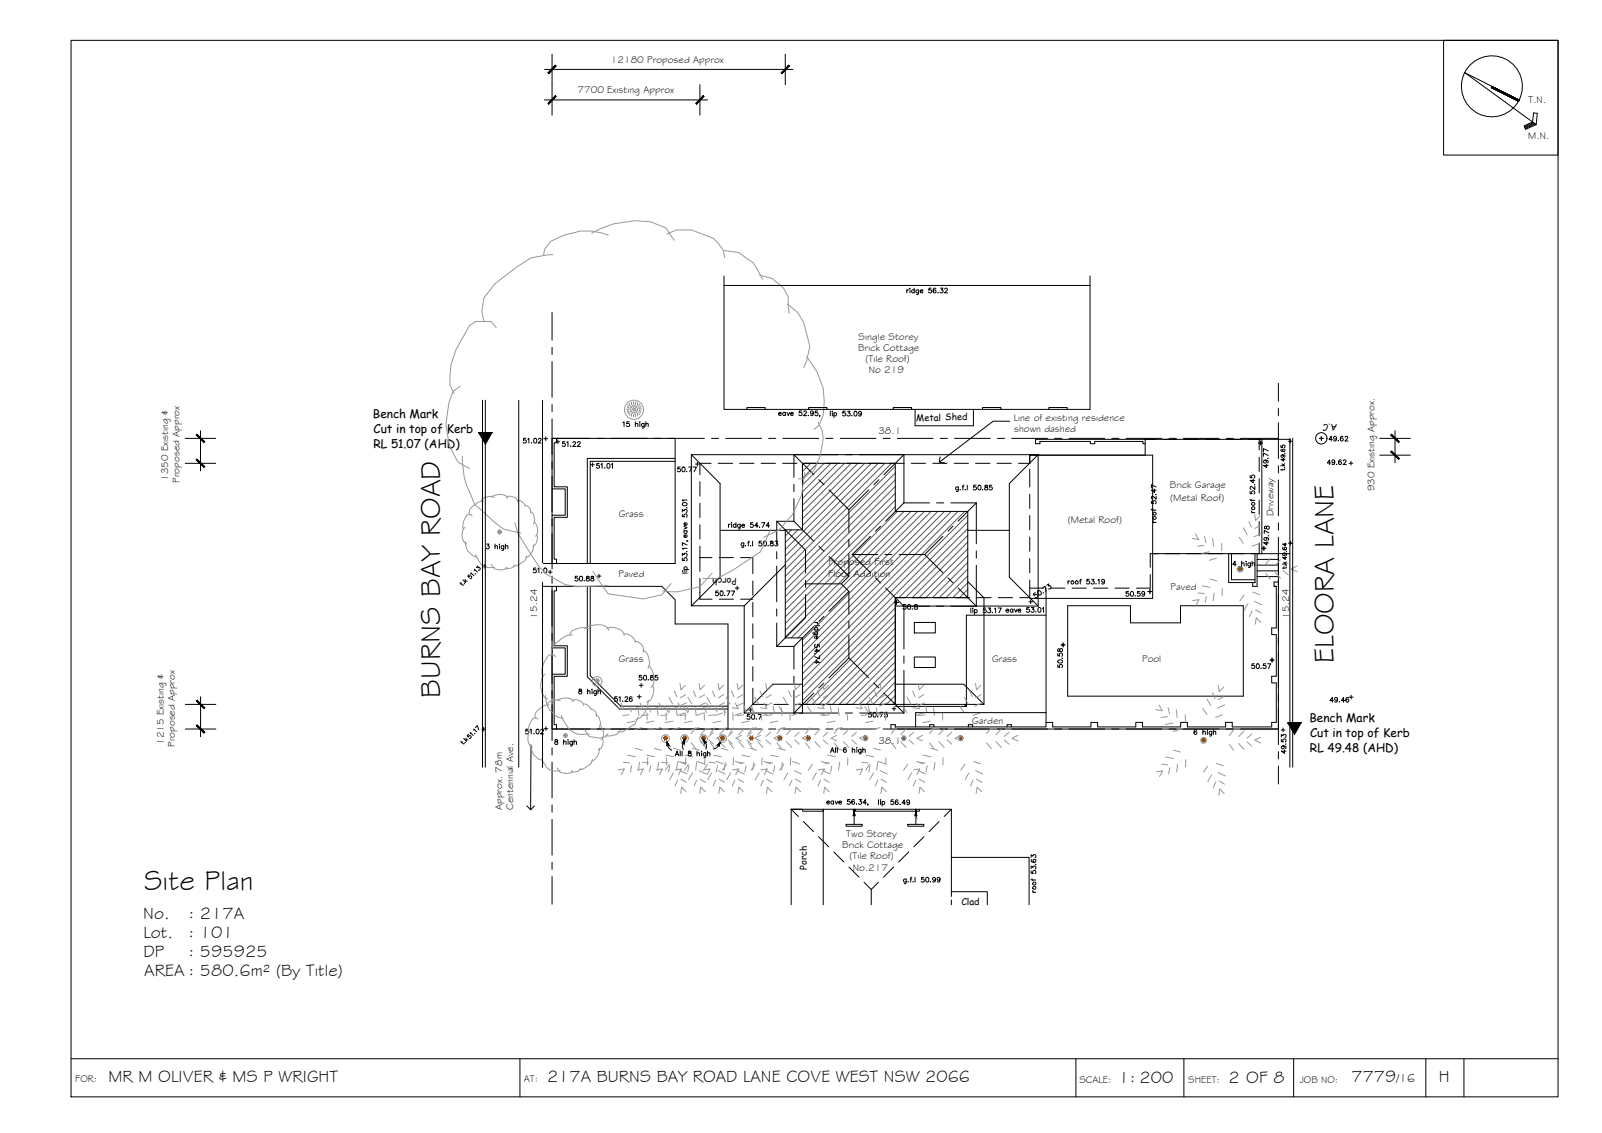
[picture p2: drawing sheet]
<svg xmlns="http://www.w3.org/2000/svg" width="420mm" height="297mm" viewBox="0 0 420 297" stroke-linecap="round" stroke-linejoin="round" font-family="sans-serif">
<defs><g id="words">
<g font-size="7.5">
<text x="349.8" y="173.7" transform="rotate(-90 349.8 173.7)">ELOORA LANE</text>
<text x="115.4" y="182.9" transform="rotate(-90 115.4 182.9)">BURNS BAY ROAD</text>
<text x="37.8" y="233.3">Site Plan</text>
</g>
<g font-size="4.5">
<text x="37.6" y="240.8">No.</text>
<text x="37.6" y="245.9">Lot.</text>
<text x="49.4" y="240.8">: 217A</text>
<text x="49.4" y="245.9">: 101</text>
<text x="37.6" y="250.9">DP</text>
<text x="49.4" y="250.9">: 595925</text>
<text x="37.8" y="255.9">AREA : 580.6m² (By Title)</text>
<text x="28.4" y="283.6">MR M OLIVER &amp; MS P WRIGHT</text>
<text x="143.5" y="283.6">217A BURNS BAY ROAD LANE COVE WEST NSW 2066</text>
<text x="293.4" y="283.9">1: 200</text>
<text x="322.2" y="283.9">2 OF 8</text>
<text x="354.4" y="283.8">7779</text>
<text x="377.4" y="283.7">H</text>
</g>
<g font-size="4">
<text x="186.6" y="157.3">50.77</text>
<text x="236" y="160.9">50.8</text>
<text x="279.8" y="176.4" transform="rotate(-90 279.8 176.4)">50.58</text>
</g>
<text font-size="3.2" x="366.2" y="283.8">/16</text>
<g font-size="3.1">
<text x="97.8" y="109.7">Bench Mark</text>
<text x="98" y="113.6">Cut in top of Kerb</text>
<text x="97.9" y="117.6">RL 51.07 (AHD)</text>
<text x="343.4" y="189.3">Bench Mark</text>
<text x="343.6" y="197.2">RL 49.48 (AHD)</text>
<text x="343.6" y="193.2">Cut in top of Kerb</text>
</g>
<g font-size="2.6">
<text x="160.2" y="16.5">12180 Proposed Approx</text>
<text x="151.5" y="24.5">7700 Existing Approx</text>
<text x="400.8" y="27.1" transform="rotate(-2 400.8 27.1)">T.N.</text>
<text x="400.8" y="36.5" transform="rotate(-1 400.8 36.5)">M.N.</text>
<text x="225.2" y="89">Single Storey</text>
<text x="225.1" y="92">Brick Cottage</text>
<text x="227" y="94.9">(Tile Roof)</text>
<text x="227.9" y="97.8">No 219</text>
<text x="230.4" y="113.8">38.1</text>
<text x="265.9" y="110.3">Line of existing residence</text>
<text x="266" y="113.2">shown dashed</text>
<text x="44.1" y="126.1" transform="rotate(-90 44.1 126.1)">1350 Existing &amp;</text>
<text x="47.1" y="126.6" transform="rotate(-90 47.1 126.6)">Proposed Approx</text>
<text x="306.8" y="128">Brick Garage</text>
<text x="306.9" y="131.4">(Metal Roof)</text>
<text x="360.5" y="128.9" transform="rotate(-90 360.5 128.9)">930 Existing Approx.</text>
<text x="162.3" y="135.5">Grass</text>
<text x="280.1" y="137">(Metal Roof)</text>
<text x="334" y="135.4" transform="rotate(-90 334 135.4)">Driveway</text>
<text x="217.3" y="148.2">Proposed First</text>
<text x="162.2" y="151.3">Paved</text>
<text x="217.2" y="151.1">Floor Addition</text>
<text x="307" y="154.6">Paved</text>
<text x="141" y="162.2" transform="rotate(-91 141 162.2)">15.24</text>
<text x="338.2" y="162.2" transform="rotate(-91 338.2 162.2)">15.24</text>
<text x="162.3" y="173.4">Grass</text>
<text x="260.2" y="173.4">Grass</text>
<text x="299.6" y="173.4">Pool</text>
<text x="255" y="189.8">Garden</text>
<text x="43" y="195.3" transform="rotate(-90 43 195.3)">1215 Existing &amp;</text>
<text x="45.9" y="195.8" transform="rotate(-90 45.9 195.8)">Proposed Approx</text>
<text x="230.4" y="195">38.1</text>
<text x="131.7" y="212.3" transform="rotate(-90 131.7 212.3)">Approx. 78m</text>
<text x="134.6" y="212.4" transform="rotate(-90 134.6 212.4)">Centennial Ave.</text>
<text x="221.9" y="219.5">Two Storey</text>
<text x="220.9" y="222.4">Brick Cottage</text>
<text x="222.8" y="225.3">(Tile Roof)</text>
<text x="223.7" y="228.3">No.217</text>
<text x="19.8" y="283.8">FOR:</text>
<text x="137.4" y="283.6">AT:</text>
<text x="283.1" y="283.9">SCALE:</text>
<text x="311.6" y="283.9">SHEET:</text>
<text x="340.9" y="283.9">JOB NO:</text>
</g>
<g font-size="2.4">
<text x="240.3" y="110.3">Metal Shed</text>
<text x="350.8" y="111.1" transform="rotate(180 350.8 111.1)">A.C</text>
<text x="193.2" y="151.5" transform="rotate(180 193.2 151.5)">Porch</text>
<text x="211.7" y="228" transform="rotate(-90 211.7 228)">Porch</text>
<text x="252.1" y="237.2">Clad</text>
</g>
</g></defs>
<!-- layer: HATCH -->
<g fill="none" stroke="#545454" stroke-width=".26">
<path d="M207.5 138.9l-1.5 1.6M209.3 138.9l-3.3 3.4M210.8 121.5l-.3 .3M212.6 121.5l-2.1 2.1M214.4 121.5l-3.9 3.9M216.2 121.5l-5.7 5.6M217.9 121.5l-7.4 7.4M219.7 121.5l-9.2 9.2M221.5 121.5l-11 11M223.2 121.5l-12.7 12.7M225 121.5l-14.5 14.5M226.8 121.5l-16.3 16.3"/>
<path d="M228.5 121.5l-22.5 22.5M230.3 121.5l-24.3 24.3M232.1 121.5l-26.1 26.1M233.8 121.5l-27.8 27.8M234.8 122.3l-28.8 28.8M234.8 124l-28.8 28.9M234.8 125.8l-28.8 28.8M234.8 127.5l-28.8 28.9M234.8 129.3l-28.8 28.9M234.8 131.1l-28.8 28.8M234.8 132.9l-28.8 28.8M235.4 134.1l-29.4 29.4"/>
<path d="M237.1 134.1l-31.1 31.1M238.9 134.1l-32.9 32.9M240.7 134.1l-33.2 33.1M242.4 134.1l-33.1 33.1M244.2 134.1l-33.7 33.7M246 134.1l-35.5 35.5M247.7 134.1l-37.2 37.2M249.5 134.1l-39 39M251.3 134.1l-40.8 40.8M253 134.1l-42.5 42.5M253.8 135.1l-43.3 43.3M253.8 136.8l-43.3 43.4"/>
<path d="M253.8 138.6l-18.1 18.1M234.8 157.6l-24.3 24.3M234.8 159.4l-24.3 24.3M253.8 140.4l-16.3 16.3M253.8 142.1l-14.5 14.6M253.8 143.9l-12.8 12.8M253.8 145.7l-11 11M253.8 147.4l-9.2 9.3M253.8 149.2l-7.5 7.5M253.8 151l-5.7 5.7M253.8 152.8l-3.9 3.9M253.8 154.5l-2.2 2.2"/>
<path d="M253.8 156.3l-.4 .4M234.8 161.1l-23.5 23.6M234.8 162.9l-21.8 21.8M234.8 164.7l-20 20M234.8 166.4l-18.2 18.3M234.8 168.2l-16.5 16.5M234.8 170l-14.7 14.7M234.8 171.7l-12.9 13M234.8 173.5l-11.2 11.2M234.8 175.3l-9.4 9.4M234.8 177.1l-7.6 7.6M234.8 178.8l-5.9 5.9"/>
<path d="M234.8 180.6l-4.1 4.1M234.8 182.3l-2.3 2.4M234.8 184.1l-.5 .6"/>
</g>
<!-- layer: BORDER -->
<g fill="none" stroke="#000" stroke-width=".26">
<path d="M18.6 10.6h390v277h-390zM378.6 10.6h30v30.1h-30zM391.1 23l7.2 3.6M398.4 26.2l-14.2-7.2 18.7 13.7 .3-3-1-.1-.3 2.4-2.2 1 .4 .9 2.8-1.2M402.2 32.2l-2.4 1M402.4 32.3l-2.5 1.2M402.6 32.5l-2.6 1.2M18.6 277.6h390M136.4 277.6v10M282.2 277.6v10M310.5 277.6v10M339.3 277.6v10"/>
<path d="M374 277.6v10M383.9 277.6v10"/>
<circle cx="391.3" cy="22.6" r="8"/>
</g>
<g fill="#000" stroke="#000" stroke-width=".26">
<path d="M391.3 22.7l7.1 3.5-.1 .3zM391.3 22.6l7.1 3.6z"/>
<path d="M391.3 22.7l-.2 .3 7.2 3.5zM391.1 23l7.2 3.5z"/>
</g>
<!-- layer: EXISTING -->
<g fill="none" stroke="#000" stroke-width=".26">
<path d="M189.9 72.3v35h6v-.5h4.8v.5h-4.8M189.9 74.8h96M285.9 72.3v35h-6v-.5h-4.8v.5h-12.6v-.5h-4.8v.5h-2.4v4.3h-15.3v-4.3h-.9M126.5 104.9v96.2M127.3 104.9v96.2M136 104.9v96.2M142.3 104.9v42.6M146 114.9h31.1v32.8h-34.6M200.7 107.3h11.4v-.5h4.8v.5h-4.8M216.9 107.3h17.4v-.5h4.8v.5h-4.8M240 107.3h15.3M257.7 107.3h4.8"/>
<path d="M275.1 107.3h4.8M300.3 119.3h-30.2v2.2h-3M303.1 115.2h-31.5v1.1h1.1v-.6h13.3v.6h1.1v-.6h12.6v.6h.6M305 115.2h3.7M310.6 115.2h3.8M316.2 115.2h3.8M321.8 115.2h3.8M327.5 115.2h10.8M330.2 115.2v2.8M330.2 119.9v3.7M338.3 114.9v86.2M339 114.9v86.2"/>
<path d="M144.8 128.2v6.9M177.1 120.9h-22.3v26.8M177.1 120.2h-23.1v27.5M183.6 126.3v3.8M183.6 131.9v3.8M183.6 137.6v3.7M186.5 121.5h-2.9v3M188.4 121.5h3.7M194 121.5h3.7M199.6 121.5h3.8M205.3 121.5h3.7M210.9 121.5h3.7"/>
<path d="M216.5 121.5h3.7M222.1 121.5h3.8M227.8 121.5h3.7M233.4 121.5h3.7M239 121.5h3.7M244.6 121.5h3.8M250.3 121.5h3.7M255.9 121.5h3.7M261.5 121.5h3.7M270.1 123v4.7M270.1 129.6v3.7M270.1 135.2v3.7"/>
<path d="M330.2 125.5v3.7M330.2 131.1v3.8M330.2 136.7v3.8M142.3 152.7v48.4M142.5 153.7h31.1l3.5 3.5v6.4h13.8v27.5h-44.9M144.8 153.7v16.2h3.4v6.9h-3.4v14.3h1.2v-1.1h-.7v-12.7h3.5v-8h-3.5v-14.4h.7v-1.2M144.8 147.7v-12.6h3.4v-6.9h-3.4v-13.3h1.2v1.2h-.7v11.5h3.5v8h-3.5v11h.7v1.1M154 153.7v23.7l8.5 8.5h28.4M154.8 153.7v23.4l8 8h28.1M183.6 143.2v6.6M183.6 151.7v5.4h3.2M183.6 146.2h3.1"/>
<path d="M188.6 146.2h3.7M194.2 146.2h3.2M194.3 157.1h3.1M197.4 146.2v4.2M197.4 152.3v3.8M197.4 157.9v3.8M234.8 156.7v28h-3.7M244.9 156.7h3.8M250.6 156.7h3.7M256.2 156.7h3.7M261.8 156.7h3.8M270.1 140.8v3.7"/>
<path d="M270.1 146.4v3.8M270.1 152.1v4.6h-2.7M270.1 154.2h3.6M274.3 154.2v35.2M275.6 154.2h3.7M280 158.8h16.5v4.5h13.1v-4.5h16.5v23.7h-46.1zM281.2 154.2h3.7M286.8 154.2h3.8M292.4 154.2h3.8M301.7 150.6v3.6h-3.6M303.8 145.2h-2.1v3.5M305.6 145.2h3.8"/>
<path d="M311.3 145.2h3.7M316.9 145.2h3.7M322.2 145.2v7.5h6.9v-7.5M322.5 145.2h3.8M323 145.2v6.8h6.1M328.1 145.2h10.2M329.7 145.2v8.5h-1.2v-1M329.7 146.7h5.6M329.7 148.2h5.6M329.7 149.7h5.6M329.7 151.2h5.6M330.2 142.4v2.8"/>
<path d="M334.1 153.7h.6M334.7 153.7v10.9h-1.2v1.8h1.2v10.9h-1.2v1.7h1.2v10.4h-1.2v1.2h-10.3v-1.2h-1.8v1.2h-10v-1.2h-1.7v1.2h-10.1v-1.2h-1.7v1.2h-10v-1.2h-1.8v1.2h-10v-1.2h-1.8M335.3 152.6h-1.2v1.1h.6M335.3 145.2v45.9h-101.6v-1.1h1.1v1.1M144.8 169.9v6.9M197.4 163.5v3.8M197.4 169.2v3.7M197.4 174.8v3.8M274.3 161.3h-20.8v23.9h-18.7M197.4 180.4v4.3h3.7M203 184.7h3.8M208.6 184.7h3.8"/>
<path d="M214.3 184.7h3.7M219.9 184.7h3.7M225.5 184.7h3.7M243.8 190.6v-.6h1.2v.6M253.1 184.8h.4v.4h-.4zM254 190.6v-.6h1.1v.6M264.1 190.6v-.6h1.2v.6M274.3 189.4v1.2h-39.5M274.3 186.8h-34.2v3.8M207.5 212.2h16.8v.5h16.8v-.5h-16.8M207.5 212.2h3v.5h5.4v-.5v25M207.5 212.2v25"/>
<path d="M207.5 212.2l1.9 1.9M210.7 215.4l2.7 2.6M214.7 219.4l2.6 2.6M221.9 216.1h4.2v.5h-4.2zM223.7 213.9l.3-1.7v3.9M224 213.7h.2l.1 .2M238.1 216.1h4.2v.5h-4.2zM239.9 213.9l.3-1.7v3.9M240.2 213.7l.3 .2M241.1 212.2h8.4v12.6h20.4v12.4M242.3 219.4l-2.6 2.6M246.3 215.4l-2.6 2.6"/>
<path d="M249.5 212.2l-1.9 1.9M218.7 223.3l2.6 2.7M222.7 227.3l2.6 2.7M226.6 231.3l1.9 1.9M228.5 233.2v4M230.4 231.3l-1.9 1.9M234.4 227.3l-2.7 2.7M238.3 223.3l-2.6 2.7M249.5 224.8v9h9.4v3.4M249.5 233.8v1.2M249.5 236v1.2"/>
</g>
<!-- layer: ROOFPLAN EXIST. -->
<g fill="none" stroke="#000" stroke-width=".26">
<path d="M181.3 119.2v39.6h13.9v28.1M181.3 119.2l7.6 7.6v24.5l-7.5 7.5M181.3 119.2h91M270.1 119.3h32.2v37.6h-32.3M272.3 119.2v39.7M272.3 119.2l-7.6 7.6v24.5l7.6 7.6M300.3 119.3v-4.1h30.6v30h-28.6M188.9 139h17.1M253.8 139h10.9M206 148.1l-10.8 10.7M234.8 158.9h37.5M210.5 179.4h-7.8l-7.5 7.5"/>
<path d="M210.5 184.7v2.2h-15.3"/>
</g>
<!-- layer: NEWWORK -->
<path d="M210.5 121.5h24.3v12.6h19v22.6h-19v28h-24.3v-17.5h-4.5v-28.3h4.5zM210.5 168.4h.1" fill="none" stroke="#000" stroke-width=".26"/>
<!-- layer: ROOFPLAN NEW -->
<g fill="none" stroke="#000" stroke-width=".26">
<path d="M208.2 119.2v5.9M208.2 119.2h11.6M208.2 119.2l5.2 5.2M221.7 119.2h1.9M225.5 119.2h11.6M237.1 119.2v12.6M237.1 119.2l-5.3 5.2M203.7 136.7l7.6 7.5v6.1M203.7 136.7v6.1M203.7 136.7h4.5M208.2 127v1.9M208.2 130.7v6"/>
<path d="M208.2 136.7l5.2 5.2M214.8 125.8l1.3 1.3M217.4 128.4l5.2 5.2M222.6 133.6v5.9M227.9 128.4l-5.3 5.2M230.5 125.8l-1.3 1.3M231 137.9l-1.4 1.4M237.1 131.8h6.7M237.1 131.8l-4.8 4.8M245.6 131.8h1.9M249.4 131.8h6.7M249.9 137.9l-1.3 1.4"/>
<path d="M256.1 131.8v10.8M256.1 131.8l-4.8 4.8M203.7 144.6v1.9M203.7 148.4v9.4M203.7 159.6v1.9M211.3 152.1v1.9M211.3 155.9v6l-7.6 7.6M211.3 153.1h9.3M214.8 143.2l1.3 1.3M217.4 145.9l5.2 5.2M222.6 145.2v5.9l-2 2 2 2M222.6 155.1l-5.2 5.2"/>
<path d="M222.6 141.4v1.9M222.6 155.1v5.9M223.5 145.4l4.8 4.8M223.5 145.4h6.7M228.3 140.6l-4.8 4.8M229.6 151.5l1.4 1.3M232.1 145.4h1.9M232.3 154.1l4.8 4.8v11.2M235.8 145.4h6.7M237.1 158.9h6.7M242.5 145.4l4.8 4.8M245.6 158.9h1.9"/>
<path d="M247.3 140.6l-4.8 4.8M248.6 151.5l1.3 1.3M249.4 158.9h6.7M251.3 154.1l4.8 4.8M253.8 152.5l4.3 4.2v28h-23.3M256.1 144.5v1.8M256.1 148.2v10.7M203.7 163.4v6.1M203.7 169.5h4.5M208.2 169.5v5.9M208.2 177.3v1.8M213.4 164.3l-5.2 5.2"/>
<path d="M216.1 161.6l-1.3 1.3M216.1 179.1l-1.3 1.3M222.6 172.5l5.3 5.2M222.6 172.5l-5.2 5.2M222.6 162.8v1.9M222.6 166.6v5.9M229.2 179.1l1.3 1.3M234.8 179.4h18l5.3 5.3M237.1 172v1.9M237.1 175.7v11.2M208.2 181v5.9M208.2 186.9h11.6"/>
<path d="M213.4 181.7l-5.2 5.2M221.7 186.9h1.9M225.5 186.9h11.6M231.8 181.7l5.3 5.2"/>
</g>
<!-- layer: BOUNDARY -->
<g fill="none" stroke="#000" stroke-width=".26">
<path d="M144.8 81.9v7.3M144.8 91.1v1.8M144.8 94.8v9.4M144.8 106.1v1.8M144.8 109.8v9.4M144.8 114.9h9.9M156.6 114.9h1.9M160.3 114.9h9.4M171.6 114.9h1.9M175.4 114.9h9.3M186.6 114.9h1.9M190.4 114.9h9.3"/>
<path d="M201.6 114.9h1.9M205.3 114.9h9.4M216.6 114.9h1.9M220.4 114.9h9.3M231.6 114.9h1.9M235.4 114.9h9.3M246.6 114.9h1.9M250.3 114.9h9.4M261.6 114.9h1.9M265.4 114.9h9.3M276.6 114.9h1.9M280.4 114.9h9.3"/>
<path d="M291.6 114.9h1.9M295.3 114.9h9.4M306.6 114.9h1.9M310.4 114.9h9.3M321.6 114.9h1.9M325.4 114.9h9.9M335.3 100.5v4.7M335.3 107.1v1.9M335.3 110.8v9.4M144.8 121.1v1.8M144.8 124.8v9.4M144.8 136.1v1.8"/>
<path d="M144.8 139.8v9.4M335.3 122.1v1.9M335.3 125.8v9.4M335.3 137.1v1.9M144.8 151.1v1.8M144.8 154.8v9.4M335.3 140.8v9.4M335.3 152.1v1.9M335.3 155.8v9.4M144.8 166v1.9M144.8 169.8v9.4M335.3 167.1v1.9"/>
<path d="M335.3 170.9v9.3M144.8 181.1v1.8M144.8 184.8v9.4M144.8 196.1v1.8M144.8 199.8v9.4M144.8 191.1h9.9M156.6 191.1h1.9M160.3 191.1h9.4M171.6 191.1h1.9M175.4 191.1h9.3M186.6 191.1h1.9M190.4 191.1h9.3"/>
<path d="M201.6 191.1h1.9M205.3 191.1h9.4M216.6 191.1h1.9M220.4 191.1h9.3M231.6 191.1h1.9M235.4 191.1h9.3M246.6 191.1h1.9M250.3 191.1h9.4M261.6 191.1h1.9M265.4 191.1h9.3M276.6 191.1h1.9M280.4 191.1h9.3"/>
<path d="M291.6 191.1h1.9M295.3 191.1h9.4M306.6 191.1h1.9M310.4 191.1h9.3M321.6 191.1h1.9M325.4 191.1h9.9M335.3 182.1v1.9M335.3 185.8v9.4M335.3 197.1v1.9M144.8 211v1.9M144.8 214.8v9.4M335.3 200.8v4.7"/>
<path d="M144.8 226.1v1.8M144.8 229.8v7.3"/>
</g>
<!-- layer: 0 -->
<path d="M246.6 119.8l-.2 1.4 1.4 .2M264.8 110.4h-4.3l-14.1 10.8M139.3 195.3l-.1 17M138.2 211.3l1 1 1-1" fill="none" stroke="#000" stroke-width=".26"/>
<!-- layer: DIMENSION -->
<g fill="none" stroke="#000" stroke-width=".26">
<path d="M142.8 18.2h65.2M144.8 14.2v16M206 14.2v8M142.8 26.2h42.8M183.6 22.2v8M48.6 114.9h8M52.6 112.9v10.6M361.9 114.9h8M361.9 119.3h8M365.9 112.9v8.4M48.6 121.5h8M48.6 191.1h8"/>
<path d="M48.6 184.7h8M52.6 182.7v10.4"/>
</g>
<!-- layer: 0 -->
<g fill="#000" stroke="#000" stroke-width=".26">
<path d="M145.7 17.1l-1.8 2.2 2-2zM145.7 17.1l-1.8 2.2-.2-.2z"/>
<path d="M204.9 19.1l.2 .2 1.8-2.2zM206.9 17.1l.2 .2-2 2z"/>
<path d="M145.7 25.1l-1.8 2.2 2-2zM145.7 25.1l-1.8 2.2-.2-.2z"/>
<path d="M184.5 25.1l-2 2 .2 .2zM184.5 25.1l.2 .2-2 2z"/>
<path d="M51.5 114l2 2 .2-.2zM51.5 114l.2-.2 2 2z"/>
<path d="M365 118.2l-.2 .2 2.2 1.8zM364.8 118.4l2.2 1.8-.2 .2z"/>
<path d="M364.8 114l2 2 .2-.2zM364.8 114l.2-.2 2 2z"/>
<path d="M51.5 120.6l2.2 1.8-2-2.1zM51.5 120.6l2.2 1.8-.2 .2z"/>
<path d="M51.7 190l-.2 .2 2.2 1.8zM51.5 190.2l2.2 1.8-.2 .2z"/>
<path d="M51.5 183.8l2 2 .2-.2zM51.7 183.6l2 2-2.2-1.8z"/>
</g>
<!-- layer: WINDOWS -->
<path d="M239.8 172.2h5.5v2.8h-5.5zM239.8 163.2h5.5v2.7h-5.5z" fill="none" stroke="#000" stroke-width=".26"/>
<!-- layer: TEXT -->
<g fill="#000" stroke="#000" stroke-width=".26">
<path d="M125.5 113.4h3.5zM125.5 113.4l1.8 3.1 1.7-3.1z"/>
<path d="M337.7 189.5h3.5zM337.7 189.5l1.8 3 1.7-3z"/>
</g>
<g fill="none" stroke="#000" stroke-width=".26">
<path d="M237.8 76v.8M238.3 76l-.5 .3M238.6 75.6h.1M238.7 76v.8M239.8 76.1a.39 .39 0 0 0-.6 0 .39 .39 0 0 0 0 .6 .39 .39 0 0 0 .6-.1M239.8 75.5v1.3M240.9 76v1.1h-.5M240.9 76.1a.4 .4 0 0 0-.6 0 .4 .4 0 0 0 0 .6 .4 .4 0 0 0 .6-.1M241.3 76.3h.7a.39 .39 0 0 0-.4-.3 .39 .39 0 0 0-.3 .4 .39 .39 0 0 0 .3 .4l.4-.2M244.2 75.5h-.5l-.1 .6a.44 .44 0 0 1 .7-.1 .44 .44 0 0 1-.1 .7 .44 .44 0 0 1-.6-.1M245.5 75.7l-.1-.1a.61 .61 0 0 0-.7 .4 .61 .61 0 0 0 .4 .8 .39 .39 0 0 0 .4-.4 .39 .39 0 0 0-.4-.4 .39 .39 0 0 0-.4 .4M246 76.7h.1"/>
<path d="M246.6 75.5h.7l-.4 .5a.42 .42 0 0 1 .3 .7 .42 .42 0 0 1-.7-.1M247.8 75.8l.1-.2 .3-.1 .3 .4-.8 .9h.8M137.9 114.9h-.6v.6a.45 .45 0 0 1 .6-.1 .45 .45 0 0 1 0 .7 .45 .45 0 0 1-.7-.2M138.4 115.2l.3-.3v1.3M139.4 116l.1 .1M140.1 115a.58 .58 0 0 1 .7 .5 .58 .58 0 0 1-.7 .6l-.1-.5zM141.2 115.2l.1-.2 .4-.1 .2 .4-.8 .9h.9M148.2 115.8h-.6l-.1 .5a.44 .44 0 0 1 .7 0 .44 .44 0 0 1-.1 .7 .44 .44 0 0 1-.6-.2M148.7 116l.3-.2v1.2M149.7 116.9v.1M150.3 116.1l.2-.3 .5 .2-.8 1h.8M151.5 116.1l.2-.3 .5 .2-.8 1h.8"/>
<path d="M163.4 110.8l.3-.2v1.2M165 110.6h-.6v.5a.44 .44 0 0 1 .6 0 .44 .44 0 0 1 0 .6 .44 .44 0 0 1-.7-.1M166.6 111.2l.3-.2 .3 .1 .1 .7M166.6 110.6v1.2M167.8 110.6h.1M167.8 111v.8M169 111l-.1 1.1-.5 .1M169 111.2a.4 .4 0 0 0-.6-.1 .4 .4 0 0 0 0 .6 .4 .4 0 0 0 .6-.1M169.4 111.2l.3-.2 .3 .1v.7M169.4 110.6v1.2M204.2 108.5h.7a.39 .39 0 0 0-.4-.4 .39 .39 0 0 0-.4 .4 .39 .39 0 0 0 .4 .4l.4-.2M206 108.3a.4 .4 0 0 0-.6-.1 .4 .4 0 0 0 0 .6 .4 .4 0 0 0 .6 0"/>
<path d="M206 108.1v.8M206.4 108.1l.3 .8 .4-.8M207.4 108.5h.7a.42 .42 0 0 0-.7-.2 .42 .42 0 0 0 0 .7 .42 .42 0 0 0 .7-.2M210.3 107.7h-.6l-.1 .6a.45 .45 0 0 1 .7-.1 .45 .45 0 0 1-.1 .7 .45 .45 0 0 1-.7-.2M210.8 108l.2-.3 .5 .3-.8 1h.9M212 108.9h.1M213.3 108.2a.39 .39 0 0 1-.5 .3 .39 .39 0 0 1-.2-.6 .39 .39 0 0 1 .6 0l-.1 1-.5-.1M214.4 107.8h-.6v.5a.45 .45 0 0 1 .6 0 .45 .45 0 0 1 0 .6 .45 .45 0 0 1-.7-.2M215 108.9l-.1 .3M217.8 107.8l-.1 1.2M218.2 107.8h.1M218.3 108.2v.8"/>
<path d="M218.7 108.4a.4 .4 0 0 1 .6-.1 .4 .4 0 0 1 0 .6 .4 .4 0 0 1-.6 0M218.7 108.2v1.2M221.7 107.8h-.6l-.1 .5a.45 .45 0 0 1 .7 0 .45 .45 0 0 1-.1 .7 .45 .45 0 0 1-.6-.2M222.3 107.8h.6l-.3 .5a.42 .42 0 0 1 .4 .4 .42 .42 0 0 1-.4 .4 .42 .42 0 0 1-.4-.3M223.4 108.9l.1 .1M224.1 107.9a.58 .58 0 0 1 .7 .6 .58 .58 0 0 1-.7 .5l-.1-.5zM225.9 108.3a.39 .39 0 0 1-.5 .3 .39 .39 0 0 1-.2-.6 .39 .39 0 0 1 .7 0v.3a.58 .58 0 0 1-.5 .8l-.2-.2M330.1 116.1h1M330.6 115.6v1M332.6 119.4l-1.2-.6v.8M332.6 118.2l-1.2-.6v.8M335.9 116.8v.5h.5a.37 .37 0 0 1 0-.5 .37 .37 0 0 1 .5 0 .37 .37 0 0 1-.1 .6"/>
<path d="M336.1 117.8h-.1a.48 .48 0 0 0 .5 .6 .48 .48 0 0 0 .5-.5 .33 .33 0 0 0-.6 0 .33 .33 0 0 0 .3 .5M336.3 119.2a.33 .33 0 0 1 .3 .5 .33 .33 0 0 1-.5 .1 .33 .33 0 0 1 0-.5l.9 .1-.1 .5M337 118.8h-.1M337.9 115.7h1M338.4 115.2v1M346 114.9h1M346.5 114.4v1M349.4 115.2h-.8l.6-.8v1.2M350.5 114.8a.39 .39 0 0 1-.5 .3 .39 .39 0 0 1-.2-.6 .39 .39 0 0 1 .7 0v.9l-.3 .2-.4-.2M351 115.5l.1 .1M352.2 114.5v-.1a.57 .57 0 0 0-.7 .6 .57 .57 0 0 0 .6 .6 .4 .4 0 0 0 0-.7 .4 .4 0 0 0-.6 .3M352.8 114.7l.2-.3 .5 .2-.8 1h.9"/>
<path d="M157.1 121.5h-.6v.5a.44 .44 0 0 1 .7 0 .44 .44 0 0 1-.1 .7 .44 .44 0 0 1-.7-.2M157.6 121.7l.3-.2v1.3M158.6 122.7h.1M159.3 121.6a.57 .57 0 0 1 .7 .5 .57 .57 0 0 1-.7 .6l-.1-.5zM160.3 121.7l.3-.2v1.3M178.4 122.4h-.6l-.1 .6a.44 .44 0 0 1 .7 0 .44 .44 0 0 1-.1 .6 .44 .44 0 0 1-.6-.1M179 134.8v.6l.5 .1a.44 .44 0 0 1 0-.7 .44 .44 0 0 1 .6 .1 .44 .44 0 0 1-.1 .7M179 134.3v-.7l.4 .4a.42 .42 0 0 1 .7-.3 .42 .42 0 0 1-.1 .7M179 131.9a.63 .63 0 0 1 .8-.2 .63 .63 0 0 1 .4 .7 .63 .63 0 0 1-.8 .3 .63 .63 0 0 1-.4-.8zM179 122.5a.57 .57 0 0 1 .7 .6 .57 .57 0 0 1-.7 .5l-.2-.4zM179.4 138l.8 .4-.8 .3M179.4 139.1h.8"/>
<path d="M179.5 139.1a.4 .4 0 0 0 0 .6 .4 .4 0 0 0 .6 0 .4 .4 0 0 0-.1-.6M180 137a.39 .39 0 0 1 .2 .6 .39 .39 0 0 1-.6 0 .39 .39 0 0 1 .1-.6v.8M180.1 123.6h.1M180.2 133.1h-.1M180.2 131.1h-1.2l.2 .3M180.6 122.4h.9l-.6 1.3M181.8 122.4h.9l-.6 1.3M191.1 137.4v.9M191.5 137.4l-.4 .4M191.8 137.1h.1M191.9 137.4v.9M193 137.6a.4 .4 0 0 0-.6 0 .4 .4 0 0 0 0 .5 .4 .4 0 0 0 .6 0"/>
<path d="M193 137v1.3M194.1 137.4v1.2h-.5M194.1 137.6a.4 .4 0 0 0-.5 0 .4 .4 0 0 0 0 .5 .4 .4 0 0 0 .5 0M194.6 137.8h.7a.42 .42 0 0 0-.7-.2 .42 .42 0 0 0 0 .7 .42 .42 0 0 0 .7-.2M197.5 137h-.6l-.1 .6a.44 .44 0 0 1 .7 0 .44 .44 0 0 1-.1 .6 .44 .44 0 0 1-.6-.2M198.8 137.9h-.8l.6-.9v1.3M199.2 138.1l.1 .1M199.7 137h.9l-.6 1.3M201.8 137.9h-.9l.6-.9v1.3M251.3 127.6v1.1l-.5 .1M251.3 127.8a.4 .4 0 0 0-.6-.1 .4 .4 0 0 0 0 .6 .4 .4 0 0 0 .6 0M251.8 128.3l.1 .1"/>
<path d="M252.4 127.6h.4M252.8 127.2l-.3 .2v1.1M253.1 128.3l.1 .1M253.7 127.2v1.3M256 127.2h-.6l-.1 .6a.44 .44 0 0 1 .7-.1 .44 .44 0 0 1-.1 .7 .44 .44 0 0 1-.6-.2M256.6 127.3a.57 .57 0 0 1 .7 .5 .57 .57 0 0 1-.7 .6l-.1-.5zM257.7 128.3l.1 .1M258.4 127.3v.3l.7 .5a.41 .41 0 0 1-.4 .4 .41 .41 0 0 1-.5-.4l.8-.6v-.2zM260.1 127.2h-.5l-.1 .6a.44 .44 0 0 1 .7-.1 .44 .44 0 0 1-.1 .7 .44 .44 0 0 1-.7-.2M302 133.4l.2 .3h1M302 131.4v.6h.5a.44 .44 0 0 1 0-.6 .44 .44 0 0 1 .6 0 .44 .44 0 0 1-.1 .7M302.4 136.5v.3l.3 .2"/>
<path d="M302.4 137h.8M302.4 133.5v.4M302.8 128.2v.9l-.8-.6h1.2M303.2 129.6h-.1M303.2 130.1v.8l-1-.8-.2 .5 .3 .2M303.2 127.7l-1.2-.6v.8M327.9 130.9l.2 .3h1M327.9 128.8v.6h.5a.44 .44 0 0 1 0-.6 .44 .44 0 0 1 .6 .1 .44 .44 0 0 1-.1 .6M327.9 124.6v.6l.5 .1a.44 .44 0 0 1-.1-.7 .44 .44 0 0 1 .7 .1 .44 .44 0 0 1-.1 .6M328.3 133.9l.3 .5M328.3 134.4h.8M328.3 131v.4"/>
<path d="M328.7 125.7v.8l-.8-.5h1.2M329 127v.1M329.1 127.5v.8l-1-.8-.2 .5 .3 .3M331.7 138v.6h.3a.51 .51 0 0 1 .2-.6 .51 .51 0 0 1 .7 0v.5a.42 .42 0 0 1-.6 .2 .42 .42 0 0 1-.2-.6zM331.8 120.6a.38 .38 0 0 1 .3 .6 .38 .38 0 0 1-.6 .1 .38 .38 0 0 1 .1-.6l1 .1-.1 .6M332.2 121.7v.9l-.8-.6h1.2M332.6 120.1l-.1 .1M332.8 139.7l-1.2-.6v.8M335.9 122.1h1.1M336.2 123v.3M336.2 121.6l.5 .5M336.7 120.2v.7l-.8-.5h1.1"/>
<path d="M336.9 122.5v.1M337 122.9l-.3 .3h-.8M337 121.6l-.4 .3M349 121.4h-.9l.6-.8v1.2M350.1 121a.38 .38 0 0 1-.6 .3 .38 .38 0 0 1-.1-.6 .38 .38 0 0 1 .6 0l.1 .3a.56 .56 0 0 1-.5 .8l-.2-.2M350.5 121.7h.1M351.8 120.7l-.1-.1a.57 .57 0 0 0-.6 .5 .57 .57 0 0 0 .6 .6 .39 .39 0 0 0 0-.6 .39 .39 0 0 0-.6 .3M352.3 120.9l.3-.3 .4 .2-.7 1h.8M127.6 142.6h.7l-.4 .5a.41 .41 0 0 1 .3 .7 .41 .41 0 0 1-.7-.1M129.8 143.3l.3-.2h.3l.1 .8M129.8 142.6v1.3M130.9 142.7h.1"/>
<path d="M131 143.1v.8M132.1 143.1v1.1h-.5M132.1 143.2a.4 .4 0 0 0-.6 0 .4 .4 0 0 0 0 .6 .4 .4 0 0 0 .6-.1M132.6 143.3l.2-.2h.3l.1 .8M132.6 142.6v1.3M140.6 148.9h-.6l-.1 .6a.44 .44 0 0 1 .7 0 .44 .44 0 0 1-.1 .6 .44 .44 0 0 1-.6-.2M141 149.2l.3-.3v1.3M142.1 150v.1M142.8 149a.57 .57 0 0 1 .6 .5 .57 .57 0 0 1-.6 .6l-.2-.5zM151.5 151.1h-.6l-.1 .5a.45 .45 0 0 1 .7 0 .45 .45 0 0 1-.1 .7 .45 .45 0 0 1-.6-.2M152.2 151.1a.57 .57 0 0 1 .6 .6 .57 .57 0 0 1-.6 .6l-.2-.5zM153.2 152.2l.1 .1"/>
<path d="M153.9 151.1v.4a.5 .5 0 0 1 .5 .2 .5 .5 0 0 1 .1 .6h-.6a.51 .51 0 0 1 0-.6 .51 .51 0 0 1 .6-.2v-.4zM155.1 151.1v.4a.51 .51 0 0 1 .5 .2 .51 .51 0 0 1 .1 .6h-.6a.5 .5 0 0 1 0-.6 .5 .5 0 0 1 .6-.2v-.4zM179 149.8h.1M179 146.3v.6l.5 .1a.45 .45 0 0 1 0-.7 .45 .45 0 0 1 .7 .1 .45 .45 0 0 1-.2 .6M179 145.7v-.6l.4 .3a.42 .42 0 0 1 .7-.3 .42 .42 0 0 1-.1 .8M179 150.3h1.2M179.4 149.7h.8M179.4 149.3h1.2M179.5 149.3a.4 .4 0 0 1 0-.6 .4 .4 0 0 1 .6 0 .4 .4 0 0 1-.1 .6M180 140.2a.39 .39 0 0 1 .2 .6 .39 .39 0 0 1-.6 0 .39 .39 0 0 1 .1-.6v.7M180.2 144.5l-.1 .1M180.2 141.8l.3 .1"/>
<path d="M180.2 143.8h-1.2l.2 .3M180.2 142.9l-1.2-.6v.8M195.1 142.3l-.1 1.1-.5 .1M195.1 142.5a.4 .4 0 0 0-.6-.1 .4 .4 0 0 0 0 .6 .4 .4 0 0 0 .6 0M195.5 143l.1 .1M196.1 142.3h.4M196.6 141.9l-.3 .2v1M196.9 143v.1M197.4 141.9v1.2M199.7 141.9h-.6v.5a.45 .45 0 0 1 .6 0 .45 .45 0 0 1-.1 .7 .45 .45 0 0 1-.6-.2M200.4 141.9a.62 .62 0 0 1 .7 .5 .62 .62 0 0 1-.4 .7l-.5-.2zM201.5 143v.1"/>
<path d="M202.1 141.9v.4a.51 .51 0 0 1 .6 .2 .51 .51 0 0 1 0 .6h-.6a.51 .51 0 0 1 0-.6 .51 .51 0 0 1 .6-.2v-.4zM203.3 141.9h.6l-.3 .5a.42 .42 0 0 1 .3 .6 .42 .42 0 0 1-.7-.1M234.6 157.9h1M254.6 159.4v1.2M255.1 159.5h.1M255.2 159.8v.8M255.6 160a.4 .4 0 0 1 .6-.1 .4 .4 0 0 1 0 .6 .4 .4 0 0 1-.6 0M255.6 159.8v1.3M258.6 159.4h-.6l-.1 .5a.44 .44 0 0 1 .7 0 .44 .44 0 0 1-.1 .7 .44 .44 0 0 1-.7-.2M259.2 159.4h.6l-.4 .5a.41 .41 0 0 1 .4 .6 .41 .41 0 0 1-.8-.1M260.8 159.6l.3-.2v1.2M261.8 159.4h.8l-.6 1.2"/>
<path d="M265.6 159.9a.4 .4 0 0 0-.5-.1 .4 .4 0 0 0 0 .6 .4 .4 0 0 0 .5-.1M265.6 159.7v.8M266.1 159.7l.3 .8 .4-.8M269.8 157.8h1M269.9 159.3h-.6v.5a.45 .45 0 0 1 .6 0 .45 .45 0 0 1 0 .7 .45 .45 0 0 1-.7-.2M270.3 157.3v1M270.5 159.3h.7l-.4 .4a.41 .41 0 0 1 .3 .7 .41 .41 0 0 1-.7-.1M271.5 155.4l-.5 .3 .3 .5a.44 .44 0 0 1 .5-.4 .44 .44 0 0 1 .3 .6 .44 .44 0 0 1-.6 .2M272.2 154.9a.6 .6 0 0 1 .8 .3 .6 .6 0 0 1-.3 .8l-.6-.7zM272.4 159.3a.57 .57 0 0 1 .6 .6 .57 .57 0 0 1-.6 .6l-.2-.5zM273.4 159.5l.3-.2v1.2M273.4 154.1l.7-.4 .2 1.4"/>
<path d="M273.6 155.4h.1M274.5 153.4l.6-.3-.1 .6a.42 .42 0 0 1 .7 .4 .42 .42 0 0 1-.7 .3M280.1 152.3v.8M280.6 152.3l-.5 .3M283.1 152.3h.5M283.6 151.9l-.3 .2v1M285.7 151.9h-.6l-.1 .5a.44 .44 0 0 1 .7 0 .44 .44 0 0 1-.1 .7 .44 .44 0 0 1-.6-.2M286.3 151.9h.6l-.3 .5a.41 .41 0 0 1 .3 .6 .41 .41 0 0 1-.7-.1M287.4 153l.1 .1M288 152.1l.3-.2v1.2M289.7 152.3a.39 .39 0 0 1-.5 .3 .39 .39 0 0 1-.2-.6 .39 .39 0 0 1 .6 .1l-.1 1-.5-.2M296 155.1h-.6l-.1 .5a.45 .45 0 0 1 .7 0 .45 .45 0 0 1-.1 .7 .45 .45 0 0 1-.6-.2"/>
<path d="M296.6 155.1h.2a.6 .6 0 0 1 .5 .6 .6 .6 0 0 1-.7 .5l-.2-.4zM297.7 156.2h.1M298.9 155.1h-.5l-.1 .5a.44 .44 0 0 1 .7 0 .44 .44 0 0 1-.1 .6 .44 .44 0 0 1-.7-.1M300.2 155.5a.39 .39 0 0 1-.5 .3 .39 .39 0 0 1-.2-.6 .39 .39 0 0 1 .7 0v.9l-.3 .2-.4-.2M301.1 155.1h1M301.6 154.6v1M324.2 148h-.9l.6-.9v1.3M325.6 147.8l.3-.3 .3 .1 .1 .8M325.6 147.1v1.3M326.8 147.2h.1M326.8 147.5v.9M328 147.5l-.1 1.2h-.5"/>
<path d="M328 147.7a.4 .4 0 0 0-.6 0 .4 .4 0 0 0 0 .6 .4 .4 0 0 0 .6-.1M328.4 147.8l.3-.3 .3 .1v.8M328.4 147.1v1.3M331 143.8h1M331.5 143.2v1M331.9 140.9a.38 .38 0 0 1 .3 .6 .38 .38 0 0 1-.6 .1 .38 .38 0 0 1 .1-.6l.2-.1a.58 .58 0 0 1 .8 .5l-.2 .3M332.3 142l-.1 .9-.8-.6h1.3M332.7 140.4v.1M336.3 147.9h1.1M336.5 143.5l-.1 .1a.47 .47 0 0 0 .5 .6 .47 .47 0 0 0 .4-.7 .33 .33 0 0 0-.5 .2 .33 .33 0 0 0 .3 .5M336.7 148.7v.4M336.7 147.4l.5 .5"/>
<path d="M336.7 145a.33 .33 0 0 1 .3 .4 .33 .33 0 0 1-.5 .2 .33 .33 0 0 1 0-.5l.9 .1-.1 .4M337.1 145.9v.8l-.7-.5h1M337.1 142.4v.7l-.7-.5h1M337.3 148.3h.1M337.4 148.7l-.2 .2h-.9M337.4 147.3l-.4 .4M337.4 144.6h-.1M337.9 142.4h1M338.4 142.4h.1M338.4 141.9v1M338.6 142.5h.1M168.3 177.1h-.6l-.1 .5a.44 .44 0 0 1 .7 0 .44 .44 0 0 1-.1 .6 .44 .44 0 0 1-.6-.1"/>
<path d="M168.9 177.1a.57 .57 0 0 1 .7 .6 .57 .57 0 0 1-.7 .5l-.1-.4zM170 178.2h.1M170.7 177.1v.4a.5 .5 0 0 1 .6 .1 .5 .5 0 0 1 0 .6h-.6a.5 .5 0 0 1 0-.6 .5 .5 0 0 1 .6-.1v-.4zM172.5 177.1h-.6l-.1 .5a.44 .44 0 0 1 .7-.1 .44 .44 0 0 1-.1 .7 .44 .44 0 0 1-.6-.1M213.3 165.8v.5h1.2M213.6 170.7h1.3l-.8-.6v.9M213.6 173.7h1.3l-.8-.6v.9M213.6 163.2h.9M213.6 164.1h.9M213.6 165.2h1.3M213.8 171.4h-.1M213.8 165.2a.4 .4 0 0 1 0-.6 .4 .4 0 0 1 .6 0 .4 .4 0 0 1-.1 .6"/>
<path d="M213.8 166.3a.39 .39 0 0 1 0-.6 .39 .39 0 0 1 .5 0 .39 .39 0 0 1 0 .6M213.9 168.9a.45 .45 0 0 0-.2 .7 .45 .45 0 0 0 .7 .1 .45 .45 0 0 0 0-.7l.5 .1v.5M214.1 163.2l.3 .2 .1 .3M214.1 166.7v.7a.4 .4 0 0 0 .3-.4 .4 .4 0 0 0-.4-.4 .4 .4 0 0 0-.4 .4l.2 .4M214.8 164h.1M214.9 171.9v.8l-1.3-.6M260.3 160.5v.1M263.8 160h.8a.42 .42 0 0 0-.7-.1 .42 .42 0 0 0 0 .6 .42 .42 0 0 0 .7-.2M267 160h.7a.42 .42 0 0 0-.6-.1 .42 .42 0 0 0 0 .6 .42 .42 0 0 0 .6-.2M271.7 160.4v.1M329 174h-.6l-.1 .6a.44 .44 0 0 1 .7 0 .44 .44 0 0 1-.1 .6 .44 .44 0 0 1-.6-.2M329.6 174.1a.57 .57 0 0 1 .7 .5 .57 .57 0 0 1-.7 .6l-.1-.5z"/>
<path d="M330.7 175.1l.1 .1M332 174h-.6l-.1 .6a.45 .45 0 0 1 .7-.1 .45 .45 0 0 1-.1 .7 .45 .45 0 0 1-.7-.2M332.4 174h.9l-.6 1.3M333.1 173.1h1M333.6 172.5v1.1M138.5 191.2h-.5l-.1 .5a.44 .44 0 0 1 .7 0 .44 .44 0 0 1-.1 .6 .44 .44 0 0 1-.7-.1M139 191.4l.3-.2v1.2M140 192.3l.1 .1M140.7 191.2h.2a.6 .6 0 0 1 .5 .7 .6 .6 0 0 1-.7 .5l-.1-.5zM141.8 191.5l.3-.3 .4 .2-.7 1h.8M145.6 194v.3a.52 .52 0 0 1 .6 .2 .52 .52 0 0 1 0 .6h-.6a.52 .52 0 0 1 0-.6 .52 .52 0 0 1 .6-.2v-.3zM147.8 194.6l.3-.3 .3 .1 .1 .8"/>
<path d="M147.8 193.9v1.3M148.9 194h.1M149 194.3v.9M150.1 194.3v1.2h-.5M150.1 194.5a.39 .39 0 0 0-.6 0 .39 .39 0 0 0 0 .5 .39 .39 0 0 0 .6 0M150.5 194.6l.3-.3 .3 .1 .1 .8M150.5 193.9v1.3M151.9 180.7v.4a.52 .52 0 0 1 .6 .2 .52 .52 0 0 1 0 .6h-.6a.51 .51 0 0 1 0-.7 .51 .51 0 0 1 .6-.1v-.4zM154.1 181.3l.3-.2h.3v.8M154.1 180.7v1.2M155.2 180.7h.1M155.3 181.1v.8"/>
<path d="M156.4 181.1l-.1 1.1-.4 .1M156.4 181.3a.4 .4 0 0 0-.6-.1 .4 .4 0 0 0 0 .6 .4 .4 0 0 0 .6-.1M156.8 181.3l.3-.2h.3l.1 .8M156.8 180.7v1.2M161.8 182.7h-.5l-.1 .5a.45 .45 0 0 1 .7 0 .45 .45 0 0 1-.1 .7 .45 .45 0 0 1-.7-.2M162.3 182.9l.3-.2v1.2M163.3 183.8h.1M163.9 183l.3-.3 .4 .2-.7 1h.8M165.8 182.8l-.1-.1a.57 .57 0 0 0-.6 .5 .57 .57 0 0 0 .6 .6 .39 .39 0 0 0 0-.6 .39 .39 0 0 0-.6 .3M177.1 198.2l.5-1.3 .4 1.3M177.3 197.8h.6M178.4 196.9v1.3"/>
<path d="M178.9 196.9v1.3M180.6 197v.3a.51 .51 0 0 1 .6 .2 .51 .51 0 0 1 0 .6l-.7-.1v-.4l.8-.4-.3-.3zM182.8 197.6l.3-.3 .3 .1 .1 .8M182.8 196.9v1.3M183.9 197h.1M184 197.3v.9M185.1 197.3v1.2h-.5M185.1 197.5a.4 .4 0 0 0-.6 0 .4 .4 0 0 0 0 .6 .4 .4 0 0 0 .6-.1M185.6 197.6l.3-.3 .2 .1 .1 .8M185.6 196.9v1.3M196.6 187.3h-.6v.6a.45 .45 0 0 1 .6 0 .45 .45 0 0 1 0 .6 .45 .45 0 0 1-.7-.2M197.3 187.4a.58 .58 0 0 1 .6 .6 .58 .58 0 0 1-.6 .5l-.2-.5z"/>
<path d="M198.4 188.5h.1M198.9 187.3h.8l-.6 1.3M217.8 197.3l.5-1.3 .5 1.3M218 196.8h.6M219.1 196v1.3M219.6 196v1.3M221.9 196.2v-.1a.62 .62 0 0 0-.8 .4 .62 .62 0 0 0 .5 .8 .39 .39 0 0 0 .4-.4 .39 .39 0 0 0-.4-.4 .39 .39 0 0 0-.4 .3M223.5 196.7l.3-.3 .3 .1 .1 .8M223.5 196v1.3M224.7 196.1h.1M224.7 196.4v.9M225.9 196.4l-.1 1.2h-.5"/>
<path d="M225.9 196.6a.4 .4 0 0 0-.6-.1 .4 .4 0 0 0 0 .6 .4 .4 0 0 0 .6 0M226.3 196.7l.3-.3 .3 .1v.8M226.3 196v1.3M228.5 186.7h-.6l-.1 .6a.44 .44 0 0 1 .7 0 .44 .44 0 0 1-.1 .6 .44 .44 0 0 1-.6-.1M229.1 186.8a.57 .57 0 0 1 .7 .6 .57 .57 0 0 1-.7 .5l-.1-.4zM230.2 187.9h.1M230.7 186.7h.9l-.6 1.3M232.6 186.7h-.5l-.1 .6a.44 .44 0 0 1 .7-.1 .44 .44 0 0 1-.1 .7 .44 .44 0 0 1-.6-.1M313.9 191.5l-.1-.1a.57 .57 0 0 0-.6 .5 .57 .57 0 0 0 .6 .6 .39 .39 0 0 0 0-.7 .39 .39 0 0 0-.6 .3M315.5 192l.3-.3 .3 .1v.8M315.5 191.3v1.3M316.6 191.4h.1"/>
<path d="M316.7 191.7v.9M317.8 191.7l-.1 1.2h-.4M317.8 191.9a.4 .4 0 0 0-.6-.1 .4 .4 0 0 0 0 .6 .4 .4 0 0 0 .6 0M318.2 192l.3-.3 .3 .1 .1 .8M318.2 191.3v1.3M336 193.8v.6l.6 .1a.44 .44 0 0 1 0-.7 .44 .44 0 0 1 .6 .1 .44 .44 0 0 1-.2 .6M336 193.2v-.6l.5 .3a.41 .41 0 0 1 .7-.3 .41 .41 0 0 1-.2 .8M336.5 195.6a.39 .39 0 0 1 .3 .5 .39 .39 0 0 1-.6 .1 .39 .39 0 0 1 0-.6l1 .1-.1 .6M336.9 196.6v.9l-.9-.6h1.3M337.2 195v.1M349.7 183.7h-.9l.6-.8v1.2M350.8 183.3a.38 .38 0 0 1-.5 .3 .38 .38 0 0 1-.2-.6 .38 .38 0 0 1 .6 0l-.1 1-.5-.1"/>
<path d="M351.3 184h.1M352.7 183.7h-.9l.6-.8v1.2M353.7 183l-.1-.1a.58 .58 0 0 0-.6 .5 .58 .58 0 0 0 .6 .6 .39 .39 0 0 0 0-.6 .39 .39 0 0 0-.6 .3M216.8 210.3h.7a.4 .4 0 0 0-.4-.3 .4 .4 0 0 0-.4 .4 .4 .4 0 0 0 .4 .4l.4-.2M218.6 210.2a.4 .4 0 0 0-.6-.1 .4 .4 0 0 0 0 .6 .4 .4 0 0 0 .6-.1M218.6 210v.8M219 210l.4 .8 .4-.8M220 210.3l.7 .1a.39 .39 0 0 0-.4-.4 .39 .39 0 0 0-.4 .5 .39 .39 0 0 0 .4 .3l.4-.1M222.9 209.6h-.6v.5a.44 .44 0 0 1 .6 0 .44 .44 0 0 1-.1 .7 .44 .44 0 0 1-.6-.2M224.1 209.8l-.2-.2a.61 .61 0 0 0-.6 .7 .61 .61 0 0 0 .7 .5 .39 .39 0 0 0 0-.6 .39 .39 0 0 0-.6 .3M224.6 210.7l.1 .1M225.3 209.6h.6l-.3 .5a.42 .42 0 0 1 .3 .7 .42 .42 0 0 1-.7-.2"/>
<path d="M227.3 210.5h-1l.7-.9-.1 1.3M227.7 210.8l-.2 .3M230.4 209.7v1.2M230.9 209.7h.1M230.9 210.1v.8M231.4 210.3a.39 .39 0 0 1 .5-.1 .39 .39 0 0 1 0 .6 .39 .39 0 0 1-.5-.1M231.4 210.1l-.1 1.2M234.3 209.7h-.6v.5a.45 .45 0 0 1 .6 0 .45 .45 0 0 1 0 .7 .45 .45 0 0 1-.7-.2M235.5 209.9l-.2-.2a.61 .61 0 0 0-.5 .7 .61 .61 0 0 0 .6 .5 .39 .39 0 0 0 0-.7 .39 .39 0 0 0-.6 .3M236.1 210.8v.1M237.5 210.5h-.9l.6-.8v1.3M238.6 210.1a.39 .39 0 0 1-.6 .4 .39 .39 0 0 1-.1-.6 .39 .39 0 0 1 .6 0l-.1 1-.6-.1"/>
<path d="M237.7 230.4l-.1 1.2h-.5M237.7 230.6a.4 .4 0 0 0-.6-.1 .4 .4 0 0 0 0 .6 .4 .4 0 0 0 .6 0M238.2 231.2h.1M238.7 230.4h.4M239.2 230l-.3 .2v1.1M239.5 231.2h.1M240 230v1.3M242.3 230h-.6v.5a.44 .44 0 0 1 .6 0 .44 .44 0 0 1-.1 .7 .44 .44 0 0 1-.6-.2M243 230.1a.57 .57 0 0 1 .6 .5 .57 .57 0 0 1-.6 .6l-.2-.5zM244 231.2h.1M245.3 230.4a.39 .39 0 0 1-.5 .4 .39 .39 0 0 1-.1-.6 .39 .39 0 0 1 .6 0l-.1 1-.6-.1M246.5 230.4a.38 .38 0 0 1-.5 .4 .38 .38 0 0 1-.1-.6 .38 .38 0 0 1 .6 0l-.1 1-.6-.1"/>
<path d="M270.4 230.4l.3 .3h1M270.4 228.3v.6l.6 .1a.44 .44 0 0 1 0-.7 .44 .44 0 0 1 .6 .1 .44 .44 0 0 1-.2 .6M270.4 227.7v-.6l.5 .3a.42 .42 0 0 1 .7-.3 .42 .42 0 0 1-.2 .8M270.4 224.8v-.7l.5 .4a.41 .41 0 0 1 .7-.4 .41 .41 0 0 1-.2 .8M270.6 225.4h-.1a.58 .58 0 0 0 .5 .7 .58 .58 0 0 0 .6-.6 .39 .39 0 0 0-.6 0 .39 .39 0 0 0 .3 .6M270.9 233.4l.3 .5M270.9 233.9h.8M270.9 230.5v.4M271.6 226.5v.1"/>
<circle cx="346.5" cy="114.9" r="1.49"/>
<circle cx="302.8" cy="135.8" r=".4"/>
<circle cx="302.8" cy="134.7" r=".41"/>
<circle cx="328.7" cy="133.2" r=".41"/>
<circle cx="328.7" cy="132.1" r=".41"/>
<circle cx="281.3" cy="152.7" r=".41"/>
<circle cx="282.4" cy="152.7" r=".41"/>
<circle cx="271.3" cy="232.8" r=".41"/>
<circle cx="271.3" cy="231.6" r=".41"/>
</g>
<!-- layer: HGTS_11 -->
<g fill="none" stroke="#000" stroke-width=".26">
<path d="M142.6 115h1M143.1 114.5v1M145.8 115.8h1M146.3 115.3v1M330.1 116.1h1M330.6 115.6v1M346 114.9h1M346.5 114.4v1M154.9 121.8h1M155.4 121.3v1M182.4 121.7h1M182.9 121.2v1"/>
<path d="M353.8 121.4h1M354.3 120.9v1M120.6 152.8l.6 .6 .4-.1M121 152.9l-.2 .2M121.4 152l.7 .8M121.8 153h.1M122 151.9v.7M122 152.3l.5 .1M123 150.7l-.3 .3 .3 .4a.37 .37 0 0 1 .4-.4 .37 .37 0 0 1 .3 .4 .37 .37 0 0 1-.5 .3M123.5 150.5v-.3l.8 .7M124.4 149.6v-.3l.8 .7M124.6 150.4h.1"/>
<path d="M124.9 148.8l.4-.4 .1 .5a.35 .35 0 0 1 .6 .2 .36 .36 0 0 1-.6 .4M126.5 148.4h1M127 147.9v1M143.8 150h1M144.3 149.5v1M156.6 151h1M157.1 150.6v.9M234.6 157.9h1M301.1 155.1h1M301.6 154.6v1M331 143.8h1M331.5 143.2v1"/>
<path d="M167.7 179.7h1M168.2 179.2v1M333.1 173.1h1M333.6 172.5v1.1M120.9 194.4l.6 .6 .3-.1M121.2 194.5l-.2 .2M121.6 193.6l.8 .8M122 194.6h.1M122.2 193.5v.7M122.2 193.9l.6 .1M122.9 192.5l-.4 .4 .3 .3a.37 .37 0 0 1 .4-.4 .37 .37 0 0 1 .4 .5 .37 .37 0 0 1-.5 .3M123.3 192.4l.1-.3 .7 .7"/>
<path d="M124.3 191.5v-.4l.7 .8M124.5 192.3h.1M124.7 190.7l.5-.5 .4 1.2M126.4 191.2h1M126.9 190.7v1M142.7 191h1M143.2 190.5v1M167.2 182.7h1M167.6 182.2v1M196.4 186.1h1M196.9 185.6v1M234 185.8h1"/>
<path d="M234.5 185.3v1M336 191.4h1M336.5 190.9v1M353.9 182.8h1M354.4 182.3v1"/>
</g>
<!-- layer: VEGE_01 -->
<g fill="none" stroke="#954a00" stroke-width=".26">
<path d="M324.7 149.2h.1M324.8 149.2h.1M325 149.2h.1M325 148.8h.1M325 149.7h.1M325.1 149.2h.1M325.1 149.6h.1M325.1 148.8h.1M325.2 149.2h.1M325.2 149.3h.1M325.3 149.2h.1M325.3 149.3h.1"/>
<path d="M325.4 149.5h.1M325.4 149h.1M325.4 149.3h.1M325.5 149.7h.1M325.5 148.8h.1M325.6 149.5h.1M325.6 149h.1M325.8 149.3h.1M174 193.6h.1M174.1 193.6h.1M174.3 193.6h.1M174.3 194.1h.1"/>
<path d="M174.3 193.1h.1M174.4 194h.1M174.4 193.6h.1M174.4 193.2h.1M174.5 193.6h.1M174.5 193.7h.1M174.6 193.6h.1M174.6 193.7h.1M174.7 193.9h.1M174.7 193.4h.1M174.7 193.6h.1M174.8 194.1h.1"/>
<path d="M174.8 193.2h.1M174.9 193.9h.1M174.9 193.4h.1M175.1 193.6h.1M179 193.6h.1M179.1 193.6h.1M179.3 193.6h.1M179.3 194.1h.1M179.3 193.1h.1M179.4 193.6h.1M179.4 193.2h.1M179.4 194h.1"/>
<path d="M179.5 193.6h.1M179.5 193.7h.1M179.6 193.6h.1M179.6 193.7h.1M179.7 193.9h.1M179.7 193.4h.1M179.7 193.6h.1M179.8 194.1h.1M179.8 193.2h.1M179.9 193.4h.1M179.9 193.9h.1M180.1 193.6h.1"/>
<path d="M184 193.6h.1M184.1 193.6h.1M184.3 193.6h.1M184.3 194.1h.1M184.3 193.1h.1M184.4 193.6h.1M184.4 194h.1M184.4 193.2h.1M184.5 193.6h.1M184.5 193.7h.1M184.6 193.6h.1M184.6 193.7h.1"/>
<path d="M184.7 193.4h.1M184.7 193.9h.1M184.7 193.6h.1M184.8 194.1h.1M184.8 193.2h.1M184.9 193.4h.1M184.9 193.9h.1M185.1 193.6h.1M189 193.6h.1M189.1 193.6h.1M189.3 193.6h.1M189.3 194.1h.1"/>
<path d="M189.3 193.1h.1M189.4 193.6h.1M189.4 194h.1M189.4 193.2h.1M189.5 193.6h.1M189.5 193.7h.1M189.6 193.6h.1M189.6 193.7h.1M189.7 193.9h.1M189.7 193.4h.1M189.7 193.6h.1M189.8 194.1h.1"/>
<path d="M189.8 193.2h.1M189.9 193.4h.1M189.9 193.9h.1M190.1 193.6h.1M196.5 193.6h.1M196.6 193.6h.1M196.8 193.6h.1M196.8 193.1h.1M196.8 194.1h.1M196.9 194h.1M196.9 193.6h.1M196.9 193.2h.1"/>
<path d="M197 193.6h.1M197 193.7h.1M197.1 193.6h.1M197.1 193.7h.1M197.2 193.9h.1M197.2 193.4h.1M197.2 193.6h.1M197.3 194.1h.1M197.3 193.2h.1M197.4 193.9h.1M197.4 193.4h.1M197.6 193.6h.1"/>
<path d="M204 193.6h.1M204.1 193.6h.1M204.3 193.6h.1M204.3 194.1h.1M204.3 193.1h.1M204.4 193.6h.1M204.4 194h.1M204.4 193.2h.1M204.5 193.6h.1M204.5 193.7h.1M204.6 193.6h.1M204.6 193.7h.1"/>
<path d="M204.7 193.9h.1M204.7 193.4h.1M204.7 193.6h.1M204.8 193.2h.1M204.8 194.1h.1M204.9 193.4h.1M204.9 193.9h.1M205.1 193.6h.1M211.5 193.6h.1M211.6 193.6h.1M211.8 193.6h.1M211.8 194.1h.1"/>
<path d="M211.8 193.1h.1M211.9 193.6h.1M211.9 194h.1M211.9 193.2h.1M212 193.6h.1M212 193.7h.1M212.1 193.6h.1M212.1 193.7h.1M212.2 193.9h.1M212.2 193.4h.1M212.2 193.6h.1M212.3 194.1h.1"/>
<path d="M212.3 193.2h.1M212.4 193.4h.1M212.4 193.9h.1M212.6 193.6h.1M226.5 193.6h.1M226.6 193.6h.1M226.8 193.6h.1M226.8 194.1h.1M226.8 193.1h.1M226.9 193.6h.1M226.9 193.2h.1M226.9 194h.1"/>
<path d="M227 193.6h.1M227 193.7h.1M227.1 193.6h.1M227.1 193.7h.1M227.2 193.9h.1M227.2 193.4h.1M227.2 193.6h.1M227.3 193.2h.1M227.3 194.1h.1M227.4 193.4h.1M227.4 193.9h.1M227.6 193.6h.1"/>
<path d="M236.5 193.6h.1M236.6 193.6h.1M236.8 193.6h.1M236.8 194.1h.1M236.8 193.1h.1M236.9 193.6h.1M236.9 194h.1M236.9 193.2h.1M237 193.6h.1M237 193.7h.1M237.1 193.6h.1M237.1 193.7h.1"/>
<path d="M237.2 193.9h.1M237.2 193.4h.1M237.2 193.6h.1M237.3 194.1h.1M237.3 193.2h.1M237.4 193.4h.1M237.4 193.9h.1M237.6 193.6h.1M251.5 193.6h.1M251.6 193.6h.1M251.8 193.6h.1M251.8 194.1h.1"/>
<path d="M251.8 193.1h.1M251.9 193.6h.1M251.9 194h.1M251.9 193.2h.1M252 193.6h.1M252 193.7h.1M252.1 193.6h.1M252.1 193.7h.1M252.2 193.4h.1M252.2 193.9h.1M252.2 193.6h.1M252.3 194.1h.1"/>
<path d="M252.3 193.2h.1M252.4 193.4h.1M252.4 193.9h.1M252.6 193.6h.1M315.1 194.1h.1M315.3 194.1h.1M315.4 194.1h.1M315.4 194.6h.1M315.4 193.6h.1M315.5 194.1h.1M315.6 194.5h.1M315.6 193.7h.1"/>
<path d="M315.6 194.1h.1M315.7 194.1h.1M315.8 193.9h.1M315.8 194.4h.1M315.8 194.1h.1M316 194.6h.1M316 193.7h.1M316 193.9h.1M316 194.4h.1M316.2 194.1h.1"/>
</g>
<!-- layer: VEGSPREAD -->
<g fill="none" stroke="#989898" stroke-width=".26">
<path d="M145 66.8h-1.1l-4.6 .8-3.8 2.4-5.6 4.3-3 3.8-.5 3.5 .5 2.7M155.2 61.1a23.1 23.1 0 0 1 15.4-3l4.1 1.7 2.1 3.2M159.5 61.7a15.2 15.2 0 0 0-11.6 0l-3.5 1.6-1.6 2.1-.3 1.6M174.9 61.4l2.4-1.1h4.1l5.7 2.2 1.3 1.3 1.3 1.9 .3 1.9M190 65.7l3.8 .5 3.8 2.7 2.4 4.3M199.2 72.2l3.2 .8 3 2.4 1.3 2.4v2.7l.3 1.6M206.5 79.7l2.7 2.1 1.6 2.8 1.6 6.2-.8 3.7-.8 1.9M130.1 85.9l-1.3-1.6h-4l-1.7 1.1-3.5 6.2-1.3 4-.3 5.4 1.1 2.1M211.6 93.4a17.4 17.4 0 0 1 4.3 15.4l-1.1 2.7-1.3 1.1M120.7 101.3l-1.9 1.3-1.1 3-.8 5.6 .8 5.1 1.4 3 1.1 1.9 2.9 1.6M121.2 119.6a23.2 23.2 0 0 0 2.2 10l1.1 2.6 5.4 4.9 2.1 1.6 4.6 1.1M214.6 110.7l1 2.2 .3 2.1-.8 4.6-1.6 3.8-1.6 1-1.1 1.1h-1.4"/>
<path d="M121.9 138.3a2.82 2.82 0 0 0-.3 3.6l.2 .4 .6 .3M123.8 135.2l-.3-.3h-.8a3.3 3.3 0 0 0-1.1 3.8M126.8 131.4a3.7 3.7 0 0 0-3 1.5l-.6 .8v1.2M128.8 130.3a4.2 4.2 0 0 1 3.9-.3l.4 .7M129.7 130.4a2.98 2.98 0 0 0-3.3 .7l-.1 .4M132.8 130.3a2.3 2.3 0 0 1 2.9 .9l.1 .4M135 137.1l.8 2.7 5.7 8.9 1.9 1.9 4.8 2.7 3.3 .5 8-.3M135.8 131.2a2.25 2.25 0 0 1 2 1.5M137.6 132.5a1.68 1.68 0 0 1 1.6 2M139.1 134a2.6 2.6 0 0 1 .8 3.3M140.1 136.7a2.9 2.9 0 0 1 .4 3.9M202.1 138.7l-2.6 5.9-7.3 4.9-4.1 2.2h-3.8"/>
<path d="M211.1 123.9l-.9 5.9-2.4 5.1-3.5 4.1-4 1.9M313.6 139.9l.7 1.5-1.6-.2M326.1 138.4l1 1.8M327.5 136.8l.7 1.5M329 134.8l.3 1.7 1.2-1.2M330.5 137.7l-1.4 .8M330.7 139.9l-1.8 .9M122 142a3.9 3.9 0 0 0 3.1 4M124.8 145.5l.2 .5a4.2 4.2 0 0 0 3.1 2.8h1.6M128.9 148l.8 1.2 1.8 .3 1-.3 .5-.6M135.1 148.1a2.61 2.61 0 0 1-2.5 .9M138.2 145.8l-.5 1.2-2.3 1.4h-.8"/>
<path d="M140 142.8a3.5 3.5 0 0 1-2.2 3.4M140.7 140.2a2.13 2.13 0 0 1-1 2.9M155.5 149.8l4 5.9 9.2 1.3 4.9-1.1 2.4-2.9M186.8 150.3l-3.3 3.5-5.6 1.3h-2.2l-1.9-.2M312.8 157.5l1.7-.3-.8 1.5M314.2 155.5l1.6 .1M315.3 153.6l2 .4M315.7 143l-1.6 .2M315.9 140.6l.4 1.7M316.4 156.4l-.4 1.6M317.2 144.7l-2 .4M317.3 151.8l1.9 .5"/>
<path d="M318 141.2l.3 2M318.4 155.5l-.2 2M319 146.4l-1.8 .5M320.4 142.5v1.9M320.6 154.3l-.1 1.9M325 140.9l1.1 1.5M326.3 156l-1.1 1.6M327.3 158.2l-1 1.8M328.6 155.2l1.8 .7M329 157.7l1.9 .8M329.3 159.9l1.4 .8M330.2 142.6l-1.8 .6"/>
<path d="M332 150.4l1.1 1.5M333.1 146.4l-1.1 1.5M334.4 150.1l1.4 1.5M335.8 146.7l-1.4 1.5M336.6 149.6l1.2 1.1M337.8 147.6l-1.2 1.1M340.2 148.4l-1.5 .8 1.5 .7M142.9 176.8l-.5 .4a5.5 5.5 0 0 0 .4 5.6l.8 .5M145.7 172.2l-.4-.5h-1.2a6.3 6.3 0 0 0-2 5l.3 .6M150.2 166.4l-1.7 .3-2.8 2-.9 1.1-.2 1.1 .2 .8M153.3 164.7a6.3 6.3 0 0 1 5.8-.4l.7 1M154.6 164.9a4.4 4.4 0 0 0-5.1 1.1v.5"/>
<path d="M159.2 164.8a3.5 3.5 0 0 1 4.4 1.3l.1 .6M163.7 166.1a3.5 3.5 0 0 1 3 2.3M166.5 168.1a2.26 2.26 0 0 1 2.2 2.5l.1 .4M168.6 170.3a3.9 3.9 0 0 1 1.3 5M170.2 174.4a5 5 0 0 1 1 5.4l-.5 .4M171.1 179.6a3.6 3.6 0 0 1-1.2 4.5h-.4M178.3 179.2l.3 1.6 1.2-1.1M183.4 179.2l.2 1.6 1.2-1.1M188.3 179.2l.3 1.6 1.2-1.1M193.3 179.2l.3 1.6 1.2-1.1M200.8 179.2l.3 1.6 1.2-1.1M208.4 179.2l.2 1.6 1.2-1.1"/>
<path d="M215.8 179.2l.3 1.6 1.2-1.1M230.9 179.2l.2 1.6 1.2-1.1M240.8 179.2l.3 1.6 1.2-1.1M255.8 179.2l.3 1.6 1.2-1.1M319.5 179.7l.3 1.6 1.1-1.2M328.4 160.2l-.7 1.5M330.7 163.2l-1.2-1.2-.3 1.6M139.2 191.7a2.77 2.77 0 0 0-.3 3.6l.2 .3 .6 .4M139.3 195.3a3.9 3.9 0 0 0 3.1 4.1M141.1 188.6l-.3-.4h-.8a3.3 3.3 0 0 0-1.1 3.8M142 198.8l.2 .6a4.1 4.1 0 0 0 3.1 2.8l1.6-.1M143.1 182.3a6.3 6.3 0 0 0 3.2 5.7l1.4 .3"/>
<path d="M144 184.8h-.2a5.4 5.4 0 0 0-3.4 2.2v1.2M146.1 183.6a4.2 4.2 0 0 1 3.9-.3l.4 .7M146.9 183.7a2.95 2.95 0 0 0-3.3 .8l-.1 .3M147.2 187.5a12.3 12.3 0 0 0 2.5 4.1l1.5 .8 .9 .1h2.5M150 183.7a2.32 2.32 0 0 1 3 .8v.4M153 184.5a2.32 2.32 0 0 1 2 1.5M153.4 191.3l1.2 1.8 2.7 .4 1.5-.3 .7-.9M154.9 185.8a1.66 1.66 0 0 1 1.5 2M155.5 199.1l-.6 1.2-2.2 1.4h-.8M156.3 187.3a2.6 2.6 0 0 1 .9 3.4M157.2 196.2a3.4 3.4 0 0 1-2.1 3.4M157.4 190.1a2.86 2.86 0 0 1 .3 3.8"/>
<path d="M158 193.5a2.13 2.13 0 0 1-1.1 3M162.7 191.5l-.9 1-1.7 .4h-1.2M162.9 184.3l.7 1.5-1.6-.3M163.5 199.8l1.6 .2M164.6 198l2 .4M165 187.4l-1.6 .2M165.2 185l.4 1.7M166.5 189.1l-2 .4M166.6 196.2l1.9 .5M167.3 185.5l.3 2.1M167.4 188l-.9 1.8-3.4 2.1h-1.1M167.7 199.8l-.2 2.1"/>
<path d="M167.9 184.3l.7 1.5-1.6-.3M168.3 190.7l-1.8 .6M168.5 199.8l1.6 .2M169.6 198l2 .4M169.7 186.9v1.9M169.9 198.6l-.1 1.9M170 183.6a5.2 5.2 0 0 1-3.2 5.1M170 187.4l-1.6 .2M170.2 185l.4 1.7M171.5 189.1l-2 .4M171.6 196.2l1.8 .5M172.3 185.5l.3 2.1"/>
<path d="M172.7 199.8l-.2 2.1M172.9 184.3l.7 1.5-1.6-.3M173.3 190.7l-1.8 .6M173.5 199.8l1.6 .2M174.3 185.2l1.1 1.6M174.6 198l2 .4M174.7 186.9l.1 1.9M174.9 198.6l-.1 1.9M175 187.4l-1.6 .2M175.2 185l.4 1.7M175.4 182.8l1 1.8M176.5 189.1l-2 .4"/>
<path d="M176.6 196.2l1.8 .5M176.8 181.1l.7 1.6M177.3 185.5l.3 2.1M177.7 199.8l-.3 2.1M177.8 184.3l.8 1.5-1.6-.3M177.9 199.6l1.7 .7M178.3 190.7l-1.8 .6M178.5 199.8l1.6 .2M179.3 185.2l1.1 1.6M179.5 186.9l-1.8 .7M179.6 198l2 .4M179.7 186.9l.1 1.9"/>
<path d="M179.8 182.1l-1.4 .8M179.9 198.6l-.1 1.9M180 184.3l-1.9 .8M180 187.4l-1.6 .2M180.2 185l.4 1.7M180.4 182.8l1 1.8M181.3 194.7l1.1 1.6M181.5 189.1l-2 .4M181.6 196.2l1.8 .5M181.8 181.1l.7 1.6M182.3 185.5l.3 2.1M182.4 190.8l-1.1 1.5"/>
<path d="M182.7 199.8l-.2 2.1M182.9 199.6l1.8 .7M183.3 190.7l-1.8 .6M183.7 194.5l1.4 1.5M184.3 185.2l1.1 1.6M184.5 186.9l-1.8 .7M184.7 186.9v1.9M184.8 182.1l-1.4 .8M184.9 198.6l-.1 1.9M185 184.3l-1.9 .8M185.1 191.1l-1.4 1.5M185.4 184.3l.7 1.5-1.6-.3"/>
<path d="M185.4 182.8l1 1.8M185.9 194l1.2 1.1M186 199.8l1.6 .2M186.3 194.7l1.1 1.6M186.8 181.1l.7 1.6M187.1 198l2 .4M187.1 192l-1.2 1.1M187.4 190.8l-1.1 1.5M187.5 187.4l-1.6 .2M187.7 185l.4 1.7M187.9 199.6l1.8 .7M188.7 194.5l1.4 1.5"/>
<path d="M189 189.1l-2 .4M189.1 196.2l1.9 .5M189.3 185.2l1.1 1.6M189.4 192.8l-1.5 .7 1.5 .8M189.5 186.9l-1.8 .7M189.8 182.1l-1.4 .8M189.8 185.5l.3 2.1M190 184.3l-1.8 .8M190.1 191.1l-1.4 1.5M190.2 199.8l-.2 2.1M190.4 182.8l1 1.8M190.8 190.7l-1.8 .6"/>
<path d="M190.9 194l1.2 1.1M191.3 194.7l1.1 1.6M191.8 181.1l.7 1.6M192.1 192l-1.2 1.1M192.2 186.9v1.9M192.4 198.6l-.1 1.9M192.4 190.8l-1.1 1.5M192.9 184.3l.7 1.5-1.6-.3M192.9 199.6l1.8 .7M193.5 199.8l1.6 .2M193.7 194.5l1.4 1.5M194.5 192.8l-1.5 .7 1.5 .8"/>
<path d="M194.5 186.9l-1.8 .7M194.6 198l2 .4M194.8 182.1l-1.4 .8M195 184.3l-1.8 .8M195 187.4l-1.6 .2M195.1 191.1l-1.4 1.5M195.2 185l.4 1.7M195.9 194l1.2 1.1M196.3 194.7l1.1 1.6M196.5 189.1l-2 .4M196.6 196.2l1.8 .5M196.8 185.2l1.1 1.6"/>
<path d="M197.1 192l-1.2 1.1M197.3 185.5l.3 2.1M197.4 190.8l-1.1 1.5M197.7 199.8l-.3 2.1M197.9 182.8l1 1.8M198.3 190.7l-1.8 .6M198.7 194.5l1.4 1.5M199.3 181.1l.7 1.6M199.5 192.8l-1.5 .7 1.5 .8M199.7 186.9l.1 1.9M199.9 198.6l-.1 1.9M200.1 191.1l-1.4 1.5"/>
<path d="M200.3 184.3l.8 1.5-1.6-.3M200.4 199.6l1.7 .7M200.9 194l1.2 1.1M201 199.8l1.6 .2M202 186.9l-1.8 .7M202.1 198l2 .4M202.1 192l-1.2 1.1M202.3 182.1l-1.4 .8M202.5 184.3l-1.9 .8M202.5 187.4l-1.6 .2M202.7 185l.4 1.7M203.8 194.7l1.1 1.6"/>
<path d="M204 189.1l-2 .4M204.1 196.2l1.8 .5M204.3 185.2l1.1 1.6M204.5 192.8l-1.5 .7 1.5 .8M204.8 185.5l.3 2.1M204.9 190.8l-1.1 1.5M205.2 199.8l-.2 2.1M205.4 182.8l1 1.8M205.8 190.7l-1.8 .6M206.2 194.5l1.4 1.5M206.8 181.1l.7 1.6M207.2 186.9v1.9"/>
<path d="M207.4 198.6l-.1 1.9M207.6 191.1l-1.4 1.5M207.9 199.6l1.8 .7M208.4 194l1.2 1.1M209.5 186.9l-1.8 .7M209.6 192l-1.2 1.1M209.8 182.1l-1.4 .8M210 184.3l-1.9 .8M211.3 194.7l1.1 1.6M211.8 185.2l1.1 1.6M211.9 192.8l-1.5 .7 1.5 .8M212.4 190.8l-1.1 1.5"/>
<path d="M212.9 182.8l1 1.8M213.7 194.5l1.4 1.5M214.3 181.1l.7 1.6M215.1 191.1l-1.4 1.5M215.4 184.3l.7 1.5-1.6-.3M215.4 199.6l1.8 .7M215.9 194l1.2 1.1M216 199.8l1.6 .2M217 186.9l-1.8 .7M217.1 198l2 .4M217.1 192l-1.2 1.1M217.3 182.1l-1.4 .8"/>
<path d="M217.5 184.3l-1.8 .8M217.5 187.4l-1.6 .2M217.7 185l.4 1.7M218.8 194.7l1.1 1.6M219 189.1l-2 .4M219.1 196.2l1.8 .5M219.5 192.8l-1.5 .7 1.5 .8M219.8 185.5l.3 2.1M219.9 190.8l-1.1 1.5M220.2 199.8l-.3 2.1M220.8 190.7l-1.8 .6M221.2 194.5l1.4 1.5"/>
<path d="M222.2 186.9l.1 1.9M222.4 198.6l-.1 1.9M222.6 191.1l-1.4 1.5M223.4 194l1.2 1.1M224.6 192l-1.2 1.1M225.4 184.3l.7 1.5-1.6-.3M226 199.8l1.6 .2M226.8 185.2l1.1 1.6M227 192.8l-1.5 .7 1.5 .8M227.1 198l2 .4M227.5 187.4l-1.6 .2M227.7 185l.4 1.7"/>
<path d="M227.9 182.8l1 1.8M229 189.1l-2 .4M229.1 196.2l1.8 .5M229.3 181.1l.7 1.6M229.8 185.5l.3 2.1M230.2 199.8l-.2 2.1M230.4 199.6l1.8 .7M230.8 190.7l-1.8 .6M232 186.9l-1.8 .7M232.2 186.9v1.9M232.3 182.1l-1.4 .8M232.4 198.6l-.1 1.9"/>
<path d="M232.5 184.3l-1.9 .8M233.8 194.7l1.1 1.6M234.9 190.8l-1.1 1.5M236.2 194.5l1.4 1.5M236.8 185.2l1.1 1.6M237.6 191.1l-1.4 1.5M237.9 182.8l1 1.8M238.4 194l1.2 1.1M239.3 181.1l.7 1.6M239.6 192l-1.2 1.1M240.4 184.3l.7 1.5-1.6-.3M240.4 199.6l1.8 .7"/>
<path d="M241 199.8l1.6 .2M242 192.8l-1.5 .7 1.5 .8M242 186.9l-1.8 .7M242.1 198l2 .4M242.3 182.1l-1.4 .8M242.5 184.3l-1.8 .8M242.5 187.4l-1.6 .2M242.7 185l.4 1.7M243.8 194.7l1.1 1.6M244 189.1l-2 .4M244.1 196.2l1.8 .5M244.8 185.5l.3 2.1"/>
<path d="M244.9 190.8l-1.1 1.5M245.2 199.8l-.3 2.1M245.8 190.7l-1.8 .6M246.2 194.5l1.4 1.5M247.2 186.9l.1 1.9M247.4 198.6l-.1 1.9M247.6 191.1l-1.4 1.5M248.4 194l1.2 1.1M249.6 192l-1.2 1.1M251.8 185.2l1.1 1.6M252 192.8l-1.5 .7 1.5 .8M252.9 182.8l1 1.8"/>
<path d="M254.3 181.1l.7 1.6M255.4 199.6l1.8 .7M257 186.9l-1.8 .7M257.3 182.1l-1.4 .8M257.5 184.3l-1.8 .8M258.8 194.7l1.1 1.6M259.9 190.8l-1.1 1.5M261.2 194.5l1.4 1.5M262.6 191.1l-1.4 1.5M263.4 194l1.2 1.1M264.6 192l-1.2 1.1M267 192.8l-1.5 .7 1.5 .8"/>
<path d="M304 184.8l.8 1.5-1.7-.3M305.8 198.5l2 .4M306.2 187.9l-1.7 .2M306.4 185.5l.3 1.7M307.7 189.6l-2.1 .3M307.8 196.7l1.8 .5M308.5 186l.2 2.1M309.5 191.2l-1.9 .6M310.8 187.4l.1 1.9M311 199.2l-.1 1.9M315.5 185.8l1 1.5M316.6 183.3l1 1.8"/>
<path d="M318 181.6l.7 1.5M320.6 187.4l-1.8 .7M321 182.6l-1.5 .8M321.2 184.8l-1.9 .8M322.4 195.2l1.2 1.5M323.6 191.3l-1.2 1.5M324.9 194.9l1.4 1.5M326.3 191.6l-1.4 1.5M327.1 194.5l1.2 1.1M328.3 192.5l-1.2 1.1M330.6 193.3l-1.5 .7 1.5 .8M146.1 201.4l.8 1.1 1.9 .3 .9-.2 .5-.6"/>
<path d="M152.4 201.5a2.5 2.5 0 0 1-2.6 .9M162.1 201.9l1.7-.3-.8 1.5M165.7 200.8l-.4 1.6M167.1 201.9l1.6-.3-.7 1.5M170.7 200.8l-.4 1.6M172.1 201.9l1.6-.3-.7 1.5M175.6 200.4l-1.1 1.5M175.7 200.8l-.4 1.6M176.6 202.6l-1 1.8M177.1 201.9l1.6-.3-.7 1.5M177.7 204.5l-.7 1.6M178.3 202l1.9 .9"/>
<path d="M178.6 204.3l1.4 .8M179.9 207.6l-1.1-1.2-.3 1.6M180.6 200.4l-1.1 1.5M180.7 200.8l-.4 1.6M181.6 202.6l-1 1.8M182.7 204.5l-.7 1.6M183.3 202l1.9 .9M183.6 204.3l1.4 .8M184.6 201.9l1.7-.3-.8 1.5M185 207.6l-1.2-1.2-.3 1.6M185.6 200.4l-1.1 1.5M186.6 202.6l-1 1.8"/>
<path d="M187.7 204.5l-.7 1.6M188.2 200.8l-.4 1.6M188.3 202l1.9 .9M188.6 204.3l1.4 .8M190 207.6l-1.2-1.2-.3 1.6M190.6 200.4l-1.1 1.5M191.6 202.6l-1 1.8M192.1 201.9l1.6-.3-.7 1.5M192.7 204.5l-.7 1.6M193.3 202l1.9 .9M193.6 204.3l1.4 .8M195 207.6l-1.2-1.2-.3 1.6"/>
<path d="M195.7 200.8l-.4 1.6M198.1 200.4l-1.1 1.5M199.1 202.6l-1 1.8M199.6 201.9l1.6-.3-.7 1.5M200.2 204.5l-.7 1.6M200.8 202l1.9 .9M201.1 204.3l1.4 .8M202.4 207.6l-1.1-1.2-.3 1.6M203.2 200.8l-.4 1.6M205.6 200.4l-1.1 1.5M206.6 202.6l-1 1.8M207.7 204.5l-.7 1.6"/>
<path d="M208.4 202l1.8 .9M208.6 204.3l1.4 .8M210 207.6l-1.2-1.2-.3 1.6M213.1 200.4l-1.1 1.5M214.1 202.6l-1 1.8M214.6 201.9l1.6-.3-.7 1.5M215.2 204.5l-.7 1.6M215.8 202l1.9 .9M216.1 204.3l1.4 .8M217.5 207.6l-1.2-1.2-.3 1.6M218.2 200.8l-.4 1.6M224.6 201.9l1.6-.3-.7 1.5"/>
<path d="M228.1 200.4l-1.1 1.5M228.2 200.8l-.4 1.6M229.1 202.6l-1 1.8M230.2 204.5l-.7 1.6M230.9 202l1.8 .9M231.1 204.3l1.4 .8M232.5 207.6l-1.2-1.2-.3 1.6M238.1 200.4l-1.1 1.5M239.1 202.6l-1 1.8M239.6 201.9l1.6-.3-.7 1.5M240.2 204.5l-.7 1.6M240.8 202l1.9 .9"/>
<path d="M241.1 204.3l1.4 .8M242.5 207.6l-1.2-1.2-.3 1.6M243.2 200.8l-.4 1.6M253.1 200.4l-1.1 1.5M254.1 202.6l-1 1.8M255.2 204.5l-.7 1.6M255.8 202l1.9 .9M256.1 204.3l1.4 .8M257.5 207.6l-1.2-1.2-.3 1.6M303.2 202.4l1.7-.3-.8 1.5M304.6 200.3l1.7 .2M306.8 201.3l-.3 1.6"/>
<path d="M308.8 200.4l-.2 2M316.7 200.9l-1.1 1.6M317.8 203.1l-1 1.8M318.9 205.1l-.7 1.5M319 200.1l1.8 .7M319.5 202.6l1.9 .8M319.7 204.8l1.5 .8M321.1 208.1l-1.2-1.2-.2 1.6"/>
</g>
<!-- layer: VEGE_01 -->
<g fill="none" stroke="#989898" stroke-width=".26">
<circle cx="166.3" cy="107.4" r="2.51"/>
<circle cx="131" cy="139.5" r=".5"/>
<circle cx="325.2" cy="149.2" r=".75"/>
<circle cx="156.6" cy="178.6" r="1.26"/>
<circle cx="148.3" cy="192.9" r=".5"/>
<circle cx="174.5" cy="193.6" r="1.01"/>
<circle cx="179.5" cy="193.6" r="1.01"/>
<circle cx="184.5" cy="193.6" r="1.01"/>
<circle cx="189.5" cy="193.6" r="1.01"/>
<circle cx="227" cy="193.6" r=".5"/>
<circle cx="237" cy="193.6" r=".5"/>
<circle cx="252" cy="193.6" r=".5"/>
<circle cx="315.7" cy="194.1" r=".75"/>
</g>
<g fill="none" stroke="#b88a5c" stroke-width=".26">
<path d="M164.5 107.4h.1M164.5 106.9h.1M164.5 108h.1M164.8 106.4h.1M164.8 108.5h.1M164.8 107.4h.1M164.9 108h.1M164.9 106.9h.1M165.1 106h.1M165.1 108.9h.1M165.2 106.4h.1M165.2 108.4h.1"/>
<path d="M165.3 107.4h.1M165.4 107.4h.1M165.4 108h.1M165.4 106.9h.1M165.6 107.9h.1M165.6 108.8h.1M165.6 106.9h.1M165.6 109.1h.1M165.6 106.1h.1M165.6 105.7h.1M165.8 107.4h.1M165.9 106.5h.1"/>
<path d="M165.9 108.4h.1M166 108.3h.1M166 106.6h.1M166.1 107.4h.1M166.1 108.9h.1M166.1 107.9h.1M166.1 109.3h.1M166.2 106h.1M166.2 107h.1M166.2 105.6h.1M166.4 107.6h.1M166.4 107.2h.1"/>
<path d="M166.4 106.4h.1M166.4 108.5h.1M166.5 108.3h.1M166.6 106.6h.1M166.7 107.2h.1M166.7 107.7h.1M166.7 108.9h.1M166.7 109.2h.1M166.7 106h.1M166.7 105.6h.1M166.9 108.2h.1M167 106.7h.1"/>
<path d="M167 106.9h.1M167 107.9h.1M167.2 107.4h.1M167.2 108.6h.1M167.2 106.2h.1M167.2 109h.1M167.2 105.8h.1M167.3 107.7h.1M167.3 107.2h.1M167.6 106.7h.1M167.6 108.2h.1M167.6 108.7h.1"/>
<path d="M167.6 106.2h.1M167.8 107.2h.1M167.8 107.7h.1M167.9 106.7h.1M167.9 108.2h.1M168.1 107.2h.1M168.1 107.7h.1M130.7 139.5h.1M130.8 139.5h.1M130.9 139.5h.1M131 139.5h.1M131 139.6h.1"/>
<path d="M131 139.9h.1M131 139.4h.1M131 139.2h.1M131.1 139.5h.1M131.1 139.6h.1M131.2 139.8h.1M131.2 139.3h.1M131.2 139.5h.1M131.4 139.5h.1M156 178.6h.1M156.2 178.6h.1M156.3 178.6h.1"/>
<path d="M156.3 179.1h.1M156.3 178.2h.1M156.4 179.1h.1M156.5 178.2h.1M156.5 178.6h.1M156.6 178.6h.1M156.6 178.7h.1M156.7 178.6h.1M156.7 178.9h.1M156.7 178.4h.1M156.9 179.1h.1M156.9 178.2h.1"/>
<path d="M156.9 178.9h.1M157 178.4h.1M157.1 178.6h.1M147.9 192.9h.1M148 192.9h.1M148.1 192.9h.1M148.2 192.9h.1M148.2 192.8h.1M148.3 193.2h.1M148.3 192.8h.1M148.3 193h.1M148.3 192.5h.1"/>
<path d="M148.3 192.9h.1M148.4 192.8h.1M148.4 192.9h.1M148.4 193.1h.1M148.4 192.6h.1M148.5 192.9h.1M148.7 192.9h.1"/>
</g>
<!-- layer: TEXT1 -->
<path d="M175 194.4l-.1 1.2M175.4 195.2l-.3 .1a1.78 1.78 0 0 0 1.1 1.4M179.4 194.9l-.2-.2a1.83 1.83 0 0 0 0 1.8M179.6 194l-.7 .8M184.5 193.9l.8 .8M184.7 194.8v-.1a1.03 1.03 0 0 1 .6 1.3l-.1 .4M188.3 195.2l.2 .1a1.8 1.8 0 0 1-1.4 1.1M188.9 194.6l-.3 1.1" fill="none" stroke="#000" stroke-width=".26"/>
<g fill="#000" stroke="#000" stroke-width=".26">
<path d="M175 194.4l.1 .4zM175 195l.3 .1zM179.3 194.4l.1 .3h-.1zM179.6 194l-.1 .3zM184.5 193.9l.2 .4zM184.8 194.3l.1 .3-.2 .1zM188.4 195.1h.3l-.2 .2zM188.9 194.6l-.2 .3z"/>
<path d="M175 195l.2 .2zM175 195.1l.2 .1-.3 .2z"/>
<path d="M175 194.8l.2 .2zM175 194.8l.2 .2z"/>
<path d="M175 194.9l.2 .1zM175 194.9l.2 .1z"/>
<path d="M175 194.9l.3 .2zM175 194.9l.3 .2z"/>
<path d="M179.3 194.4v.3zM179 194.7l.2-.2 .1 .2z"/>
<path d="M179.4 194.3v.2zM179.4 194.3v.2z"/>
<path d="M179.4 194.4v.3zM179.4 194.4v.3z"/>
<path d="M179.4 194.3v.2zM179.4 194.3v.2z"/>
<path d="M184.7 194.2v.2zM184.7 194.2v.2z"/>
<path d="M184.8 194.3l-.1 .2zM184.8 194.3l-.1 .2z"/>
<path d="M184.8 194.3l-.1 .4zM184.8 194.3l-.1 .4z"/>
<path d="M184.8 194.3l.1 .3zM184.9 194.5v.1h.3z"/>
<path d="M188.4 195.1l.3-.1zM188.4 195.1l.3-.1z"/>
<path d="M188.5 195h.2zM188.5 195h.2z"/>
<path d="M188.7 194.9l-.1 .1zM188.6 195l.2-.1z"/>
<path d="M188.5 195.3l.2-.2zM188.5 195.3l.1 .2 .1-.3z"/>
</g>
<!-- layer: EXISTING -->
<g fill="#000" stroke="#000" stroke-width=".26">
<path d="M223.9 213.1l.3 .6h-.1zM224 212.2l.1 .8zM240.1 213.1l.3 .6zM240.2 212.2v.8z"/>
<path d="M223.9 213.1l.2 .6zM223.9 213.3l.2 .4h-.3z"/>
<path d="M224 212.8l.1 .4zM224 212.8l.1 .4z"/>
<path d="M224 213l.1 .3zM224 213l.1 .3z"/>
<path d="M224 213l.2 .7zM224 213l.2 .7z"/>
<path d="M240.1 213.1l.2 .6zM240.1 213.3l.2 .4h-.3z"/>
<path d="M240.2 212.8l.1 .4zM240.2 212.8l.1 .4z"/>
<path d="M240.2 213l.1 .3zM240.2 213l.1 .3z"/>
<path d="M240.2 213l.2 .7zM240.2 213l.2 .7z"/>
</g>
<use href="#words"/>
</svg>
